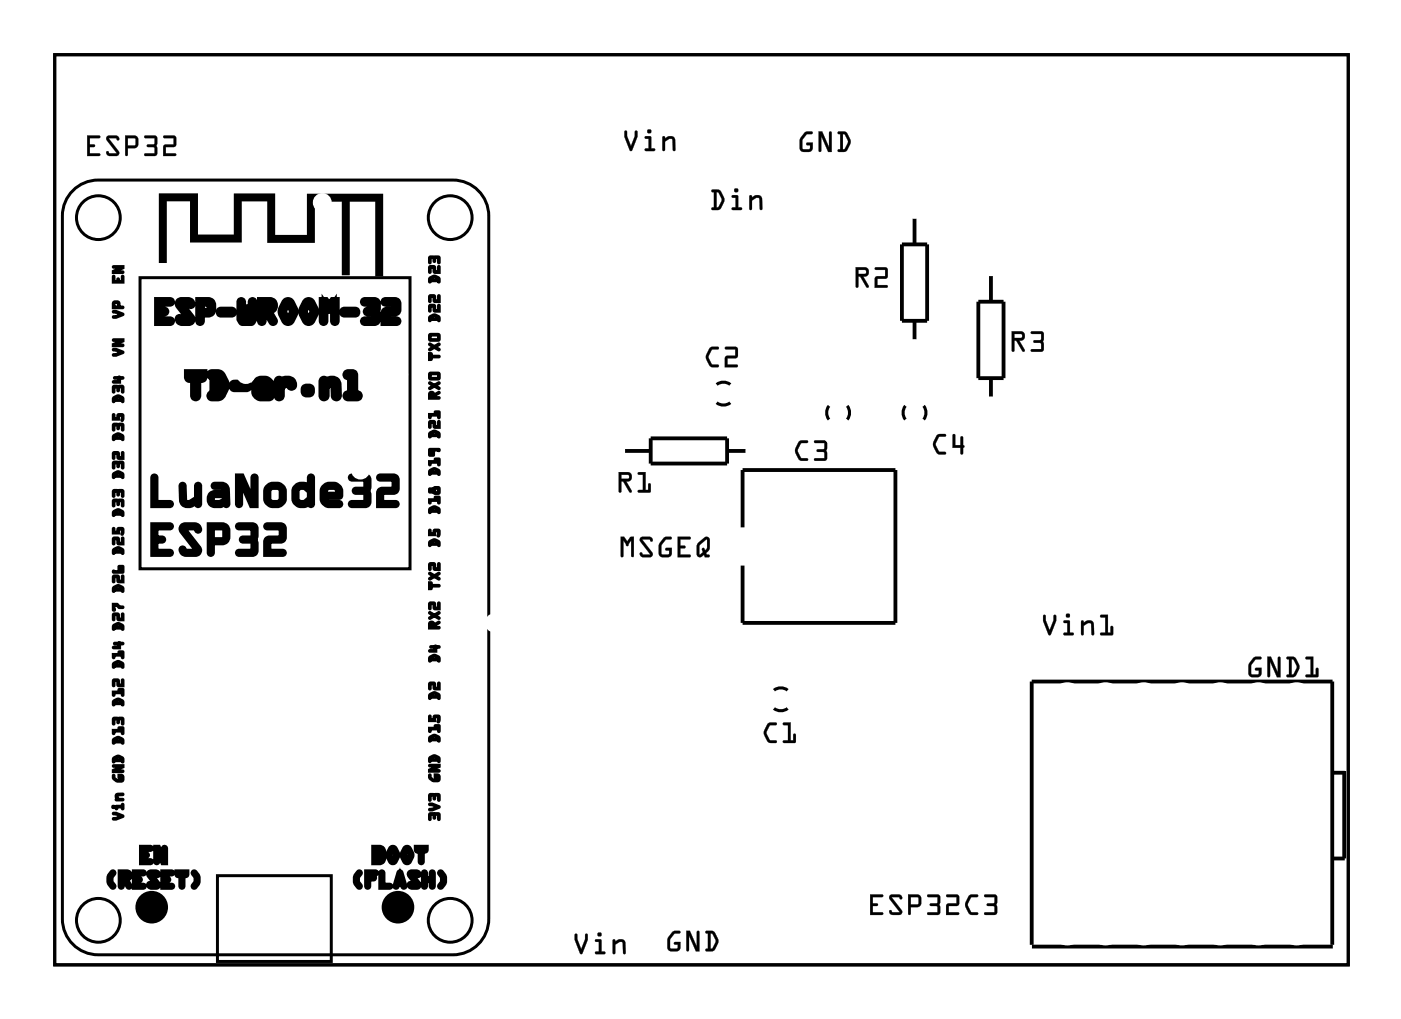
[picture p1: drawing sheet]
<svg xmlns="http://www.w3.org/2000/svg" width="93mm" height="68mm" viewBox="0 0 93 68" stroke-linecap="round" stroke-linejoin="round" font-family="sans-serif">
<g fill="none" stroke="#000" stroke-width=".2">
<path d="M3.6 3.6h86v60.5h-86zM5 12.5l1-.5h.5h23.6a2.38 2.38 0 0 1 2.4 2.4v46.7a2.38 2.38 0 0 1-2.4 2.4h-23.6a2.38 2.38 0 0 1-2.4-2.4v-46.7a2.38 2.38 0 0 1 .9-1.9zM9.3 18.5h18v19.3h-18zM47.7 26.8a.73 .73 0 0 0 .8 0M47.7 25.6a.73 .73 0 0 1 .8 0M55.1 27a.73 .73 0 0 0 0 .9M56.3 27a.73 .73 0 0 1 0 .9M60.2 27a.73 .73 0 0 0 0 .9M61.4 27a.73 .73 0 0 1 0 .9M14.5 58.2h7.5v5.7h-7.5zM51.5 47.1a.73 .73 0 0 0 .8 0M51.5 45.9a.73 .73 0 0 1 .8 0"/>
<circle cx="6.5" cy="14.5" r="1.46"/>
<circle cx="29.9" cy="14.5" r="1.46"/>
<circle cx="6.5" cy="61.2" r="1.46"/>
<circle cx="29.9" cy="61.2" r="1.46"/>
</g>
<g fill="#000">
<path d="M10.6 12.9h2.6v2.7h2.3v-2.7h2.8v2.7h2.1v-2.7h5.1v5.5h-.6v-5h-1.6v4.9h-.6v-4.9h-1.8v2.7h-3.1v-2.7h-1.7v2.7h-3.5v-2.7h-1.5v4.1h-.5z"/>
<path d="M3.6 3.6h86v60.5h-86zM3.6 3.6v60.5h86v-60.5z"/>
<path d="M5.8 9h.8a.1 .1 0 0 1 .1 .1 .1 .1 0 0 1-.1 .1h-.6v.4h.2a.1 .1 0 0 1 .1 .1 .1 .1 0 0 1-.1 .1h-.2v.4h.6a.1 .1 0 0 1 .1 .1 .1 .1 0 0 1-.1 .1h-.8zM5.8 9v1.4h.8v-.2h-.6v-.4h.3v-.1v-.1h-.3v-.4h.6l.1-.1zM7.1 9.1l.7-.1 .1 .2a.13 .13 0 0 1-.1 .1 .13 .13 0 0 1-.1-.1h-.5l.7 .8a.21 .21 0 0 1 0 .3 .21 .21 0 0 1-.2 .1h-.5l-.1-.3a.13 .13 0 0 1 .1 0 .13 .13 0 0 1 .1 .1h.5l-.7-.9zM7.1 9.1v.2l.7 .9h-.5l-.2-.1v.1l.2 .2 .5-.1 .1-.2-.7-.9h.5l.1 .1 .1-.1-.2-.2zM8.3 9h.7l.2 .3-.1 .5-.6 .1v.4a.1 .1 0 0 1-.1 .1 .1 .1 0 0 1-.1-.1zM8.3 9v1.3l.1 .1 .1-.1v-.5h.6l.1-.5-.2-.3zM8.5 9.2v.5l.5-.1v-.4zM8.5 9.2h.5v.5h-.5zM9.6 9h.7l.2 .2-.1 .5v.6l-.1 .1h-.6a.1 .1 0 0 1-.1-.1 .1 .1 0 0 1 .1-.1h.6l-.1-.4h-.4a.1 .1 0 0 1-.1-.1 .1 .1 0 0 1 .1-.1h.4l.1-.4h-.7zM9.6 9v.2h.7v.4h-.5v.1v.1h.5v.4h-.6l-.1 .1h.7l.1-.1v-.5v-.6l-.1-.1zM10.9 9h.6l.2 .1v.6l-.7 .1v.4h.6a.1 .1 0 0 1 .1 .1 .1 .1 0 0 1-.1 .1h-.8l.1-.8h.6v-.4h-.6zM10.9 9v.2h.6v.4l-.6 .1-.1 .7h.9v-.2h-.7v-.4l.7-.1v-.6l-.2-.1z"/>
<path d="M5.8 9l.9 .1-.1 .1h-.6v.4h.3v.1v.1h-.3v.4h.6v.2h-.8zM7.1 9.1l.6-.1 .2 .2-.1 .1-.1-.1h-.5l.7 .9-.1 .3h-.5l-.2-.2v-.2l.2 .2h.5l-.7-.9zM8.3 9h.7l.2 .3-.1 .5-.6 .1v.4l-.1 .1-.1-.1zM8.5 9.2v.5l.5-.1v-.4zM9.6 9h.7l.1 .1v.6l.1 .5-.2 .2-.7-.1 .1-.1h.6v-.4h-.5v-.1v-.1h.5v-.4h-.7zM10.9 9h.6l.2 .1v.6l-.7 .1v.4h.7v.2h-.9l.1-.7 .6-.1v-.4h-.6z"/>
<path d="M7.5 18.3l.1 .1v.3h.2l.1-.2v.2h.2l.1-.4v.5h-.7zM7.5 17.7h.7v.1l-.5 .2 .5 .1h-.7v-.1l.5-.2h-.4z"/>
<path d="M7.5 18.3h.2v.4h-.1v-.1h.2v.1h-.1v-.1a.14 .14 0 0 1 .2-.2 .12 .12 0 0 1 .1 .2v.1h-.1v-.1h.2v.1h-.1v-.3a.12 .12 0 0 1 .2-.1 .12 .12 0 0 1 .1 .1v.5h-.9zM7.5 18.4h.1v.4h-.1v-.1h.7v.1h-.1v-.4h.1v.4h-.4v-.2h.1v.2h-.4zM7.5 17.7l.8-.1v.3l-.6 .2v-.1h.5a.12 .12 0 0 1 .1 .1 .12 .12 0 0 1-.1 .1h-.8v-.2l.6-.3v.2h-.5zM7.6 17.7h.4l.1 .2-.6 .2v-.1h.1v.1h-.1h.7h-.5l-.1-.1 .6-.3v.1h-.1v-.1h.1v.1h-.6z"/>
<path d="M28.6 18.5a.41 .41 0 0 1 .6 0v.3l-.1-.1h-.5v.1zM28.6 18.5l.5 .1-.2-.2zM28.6 17.7h.3v.3h.2l.1-.3v.4h-.3l-.1-.3h-.2v.3zM28.6 17.1h.6v.4h-.1v-.4l-.2 .1v.2l-.1-.2-.2-.1v.4z"/>
<path d="M28.5 18.4h.1l.3-.1 .3 .1h-.1h.1a.32 .32 0 0 1 0 .4h-.1v-.1v.1h-.5v-.1a.1 .1 0 0 1 0 .1 .1 .1 0 0 1-.1 0zM28.8 18.4l-.2 .1v.2h-.1v-.1h.7v.1h-.1v-.2l-.2-.1h.1h-.1zM28.6 18.5h.5v.1l-.2-.1v-.1l-.2 .2zM28.6 18.5l.4-.1 .1 .1h.1v.2h-.7zM28.5 17.7h.4l.1 .3h-.1h.2v-.3a.12 .12 0 0 1 .1-.1 .12 .12 0 0 1 .1 .1v.5h-.5v-.4v.1h-.2v-.1h.1v.3a.12 .12 0 0 1-.1 .1 .12 .12 0 0 1-.1-.1zM28.5 17.7h.4v.3l.3 .1h-.1v-.4h.1v.4h-.4v-.3h-.2v.3h-.1zM28.5 17h.3h.1v.1l-.1-.1h.1h.3l.1 .1v.3a.12 .12 0 0 1-.1 .2 .12 .12 0 0 1-.1-.2v-.3v.1h-.1v.2a.12 .12 0 0 1-.1 .1 .12 .12 0 0 1-.1-.1v-.2h-.2v-.1h.1v.3a.12 .12 0 0 1-.1 .2 .12 .12 0 0 1-.1-.2zM28.5 17.1h.4v.3h-.1l.1-.3h.3v.3h-.1v-.3l-.2 .1-.3-.1v.3h-.1z"/>
<path d="M41.5 8.7h.2v.3l.2 .7 .3-.7v-.2a.1 .1 0 0 1 .1-.1 .1 .1 0 0 1 .1 .1v.3l-.5 1-.4-1zM41.5 8.7v.4l.4 .9h.1l.4-.9v-.4h-.2v.3l-.3 .7-.2-.7v-.3zM42.9 9.1h.4v.8h.2a.1 .1 0 0 1 .1 .1 .1 .1 0 0 1-.1 .1h-.6a.1 .1 0 0 1-.1-.1 .1 .1 0 0 1 .1-.1h.2v-.7h-.2zM42.9 9.1v.1h.2v.7h-.2v.1h.6v-.1h-.2v-.8zM43 8.7a.15 .15 0 0 1 .3 0 .15 .15 0 0 1-.3 0zM43 8.7a.15 .15 0 0 0 .3 0 .15 .15 0 0 0-.3 0zM44.1 9.1h.1v.1a.39 .39 0 0 1 .7 .1v.7a.09 .09 0 0 1-.1 .1 .09 .09 0 0 1-.1-.1v-.7l-.2-.1-.3 .2v.6a.1 .1 0 0 1-.1 .1 .1 .1 0 0 1-.1-.1zM44.1 9.1v.9h.1v-.6l.3-.2 .2 .1v.7h.2v-.7a.32 .32 0 0 0-.5-.2l-.2 .1v-.1z"/>
<path d="M41.5 8.7h.2v.3l.2 .7 .3-.7v-.3h.2v.4l-.4 .9h-.1l-.4-.9zM42.9 9.1h.4v.8h.2v.1h-.6v-.1h.2v-.7h-.2zM43 8.7a.15 .15 0 0 1 .3 0 .15 .15 0 0 1-.3 0zM44.1 9.1h.1v.1a.38 .38 0 0 1 .4-.2 .38 .38 0 0 1 .3 .3v.7h-.2v-.7l-.2-.1-.3 .2v.6h-.1z"/>
<path d="M47.3 12.6h.5l.4 .7-.3 .6-.5 .1a.1 .1 0 0 1-.1-.1 .1 .1 0 0 1 .1-.1h.1v-1h-.2zM47.3 12.6v.1l.2 .1v1h-.2v.1h.5l.3-.4v-.4l-.3-.5zM47.6 12.8v1l.2-.1 .2-.4-.2-.5zM47.6 12.8h.2l.2 .5-.3 .5h-.1zM48.7 13h.4v.8h.1a.1 .1 0 0 1 .1 .1 .1 .1 0 0 1-.1 .1h-.5a.1 .1 0 0 1-.1-.1 .1 .1 0 0 1 .1-.1h.2v-.7h-.2zM48.7 13v.1h.2v.7h-.2l-.1 .1h.7v-.1h-.2v-.8zM48.8 12.7a.15 .15 0 0 1 .3 0 .15 .15 0 0 1-.3 0zM48.8 12.7a.15 .15 0 0 0 .3 0 .15 .15 0 0 0-.3 0zM49.8 13h.2v.1a.39 .39 0 0 1 .7 .1v.7a.09 .09 0 0 1-.1 .1 .09 .09 0 0 1-.1-.1v-.7l-.2-.1-.3 .2v.6a.1 .1 0 0 1-.1 .1 .1 .1 0 0 1-.1-.1zM49.8 13l.1 .9h.1v-.6l.3-.2 .2 .1v.7h.1l.1-.7a.32 .32 0 0 0-.5-.2l-.2 .1v-.1z"/>
<path d="M47.3 12.6h.5a.8 .8 0 0 1 .1 1.2l-.1 .2-.5-.1v-.1h.2v-1l-.2-.1zM47.6 12.8v1h.1l.3-.5-.2-.5zM48.7 13h.4v.8h.2v.2l-.7-.1 .1-.1h.2v-.7h-.2zM48.8 12.7a.15 .15 0 0 1 .3 0 .15 .15 0 0 1-.3 0zM49.8 13h.2v.1a.38 .38 0 0 1 .4-.1 .38 .38 0 0 1 .3 .2v.7h-.2v-.7l-.2-.1-.3 .2v.6l-.1 .1z"/>
<path d="M53.5 8.8l.4-.1a.1 .1 0 0 1 .1 .1 .1 .1 0 0 1-.1 .1h-.3l-.2 .4v.6h.4l.1-.2h-.2a.1 .1 0 0 1-.1-.1 .1 .1 0 0 1 .1-.1h.3v.5l-.2 .1-.6-.1-.1-.2 .1-.6zM53.5 8.8a.9 .9 0 0 0-.2 1.3h.6l.1-.3v-.3h-.3l-.1 .1h.3l-.1 .3h-.5l.1-.7 .2-.3h.4v-.1l-.3-.1zM54.4 8.7h.3l.4 1.1v-1a.1 .1 0 0 1 .1-.1 .1 .1 0 0 1 .1 .1v1.3h-.3l-.4-1v.9a.1 .1 0 0 1-.1 .1 .1 .1 0 0 1-.1-.1zM54.4 8.7v1.3l.1 .1 .1-.1v-1l.5 1.1h.2v-1.3h-.1h-.1v1l-.4-1.1zM55.7 8.8h.5l.4 .6-.3 .6-.5 .1a.1 .1 0 0 1-.1-.1 .1 .1 0 0 1 .1-.1h.1v-1h-.2zM55.7 8.8v.1h.2v1h-.2v.1l.5 .1 .3-.5v-.4l-.3-.4zM56 8.9v1h.2l.2-.5-.2-.4zM56 8.9l.2 .1 .2 .4-.3 .5h-.1z"/>
<path d="M53.5 8.8l.2-.1h.3v.1v.1h-.4l-.2 .4-.1 .6h.5l.1-.2-.3-.1v-.1h.4v.4l-.1 .2h-.5l-.2-.1v-.2a.94 .94 0 0 1 .3-1zM54.4 8.7h.3l.4 1.1v-1l.1-.1 .1 .1v1.3h-.2l-.5-1v.9l-.1 .1-.1-.1zM55.7 8.8h.5a.8 .8 0 0 1 .1 1.2l-.1 .1-.5-.1v-.1h.2v-1h-.2zM56 8.9v1h.1l.3-.5-.2-.4z"/>
<path d="M56.9 17.8h.6a.32 .32 0 0 1 .3 .3 .32 .32 0 0 1-.4 .3l.4 .6a.1 .1 0 0 1-.1 .1 .1 .1 0 0 1-.1 0l-.4-.7h-.1v.6a.1 .1 0 0 1-.1 .1 .1 .1 0 0 1-.1-.1zM56.9 17.8v1.3l.2-.1v-.6h.1l.4 .7h.1l-.3-.7a.31 .31 0 0 0 .4-.3 .31 .31 0 0 0-.3-.3zM57.1 17.9v.3h.5l-.1-.2zM57.1 17.9h.4l.1 .3h-.5zM58.2 17.8h.6l.2 .1v.6h-.7v.4h.6a.1 .1 0 0 1 .1 .1 .1 .1 0 0 1-.1 .1h-.8l.1-.7h.6v-.5h-.6zM58.2 17.8v.1h.7v.5h-.7l-.1 .7h.9v-.1h-.7v-.5h.7v-.6l-.2-.1z"/>
<path d="M56.9 17.8h.6a.31 .31 0 0 1 .3 .3 .31 .31 0 0 1-.4 .3l.3 .7h-.1l-.4-.7h-.1v.6l-.2 .1zM57.1 17.9v.3h.5l-.1-.3zM58.2 17.8h.6l.2 .1v.6h-.7v.4l.7 .1v.1h-.9l.1-.7h.6v-.5h-.6z"/>
<path d="M7.5 23.2h.2l.5 .2-.7 .2 .5-.2-.5-.1zM7.5 22.6h.7v.1l-.5 .2 .5 .1h-.7v-.1l.5-.3h-.4z"/>
<path d="M7.5 23.2l.2-.1 .5 .2 .1 .1-.1 .1-.6 .2a.12 .12 0 0 1-.2-.1 .12 .12 0 0 1 .2-.1h.1l.3-.2v.1v.1l-.3-.1v-.1v.1h-.2zM7.6 23.2l.6 .2-.6 .2h.1l.4-.2 .1 .1v-.1h-.1l-.4-.1v-.1v.1h-.1zM7.5 22.5h.8v.2l-.6 .3v-.1v-.1h.5a.12 .12 0 0 1 .1 .2 .12 .12 0 0 1-.1 .1h-.8v-.3l.6-.2v.1h-.5zM7.6 22.6h.4l.1 .1-.6 .3v-.1h.1v.1h-.1v-.1h.7v.1h-.5l-.1-.2 .6-.2v.1h-.1v-.1h.1h-.6z"/>
<path d="M7.5 20.7h.2l.5 .2-.7 .2v-.1l.5-.1-.5-.1zM7.5 20.1l.4-.1v.4l.3 .1h-.7zM7.6 20.1v.3h.2v-.3z"/>
<path d="M7.5 20.6h.2l.5 .2 .1 .1-.1 .1-.6 .2a.12 .12 0 0 1-.2-.1 .14 .14 0 0 1 .2-.2h.1v.1l.3-.2v.1v.1l-.3-.2h-.2zM7.6 20.7l.6 .2-.6 .2v-.1h.1v.1v-.1l.4-.1h.1h-.1l-.4-.2v.1h-.1zM7.5 20h.4l.1 .2v.2h-.1v-.1h.3a.12 .12 0 0 1 .1 .1 .12 .12 0 0 1-.1 .2h-.8zM7.6 20.1v.4h-.1v-.1h.7v.1h-.3v-.3zM7.6 20.2l.1 .2h-.1v-.1h.2v.1v-.2zM7.6 20.1h.3v.4h-.4z"/>
<path d="M7.6 39a.41 .41 0 0 1 .6 0v.3h-.1h-.5h-.1zM7.6 39.1l.5 .1-.2-.2zM7.5 38.3h.3l.1 .3h.2l.1-.3v.4h-.4v-.4h-.2l-.1 .4zM7.5 37.9l.4 .1v-.4l.3 .1v.4h-.6zM8 37.7v.3h.1v-.3z"/>
<path d="M7.5 39h.1l-.1-.1 .4-.1 .3 .1-.1 .1 .1-.1a.32 .32 0 0 1 0 .5l-.2-.1h.1h-.5a.1 .1 0 0 1 0 .1 .1 .1 0 0 1-.1 0zM7.8 38.9v.1l-.2 .1v.2h-.1v-.1h.7v.1h-.1v-.2l-.2-.1v-.1v.1zM7.6 39.1h.5v.1l-.2-.1v-.1l-.2 .2zM7.6 39v.1v-.1l.3-.1 .2 .1v.1h.1v.1h-.7zM7.5 38.2h.4l.1 .4h-.1v-.1h.2v.1h-.1v-.3a.12 .12 0 0 1 .2-.1 .12 .12 0 0 1 .1 .1v.5l-.5-.1-.1-.4h.1v.1h-.2v-.1h.1v.4a.12 .12 0 0 1-.1 .1 .12 .12 0 0 1-.2-.1zM7.5 38.3h.4v.3h.3v.1h-.1v-.4h.1v.4h-.4v-.4h-.2v.4h-.1zM7.5 37.9h.1l.1 .1h-.1v-.1h.3v.1h-.1v-.4l.4-.1 .1 .1v.4l-.1 .1h-.7zM7.5 38h.6l.1-.3h-.3l.1 .4h-.5zM8 37.7h.1v.3h-.1v-.1h.1v.1h-.1v-.3h.1v.1h-.1zM7.9 37.6h.3v.5h-.3z"/>
<path d="M7.6 36.5a.41 .41 0 0 1 .6 0v.3l-.1-.1h-.5l-.1 .1zM7.6 36.6h.5l-.2-.1zM7.5 35.8l.3-.1 .1 .4h.2l.1-.4v.5h-.4v-.4h-.2l-.1 .4zM7.5 35.1h.1v.3h.2v-.3h.3l.1 .4h-.1v-.3h-.2v.3h-.4z"/>
<path d="M7.5 36.5h.1l-.1-.1 .4-.1 .3 .1-.1 .1 .1-.1a.32 .32 0 0 1 0 .5l-.2-.1v-.1h.1v.1h-.5v-.1a.1 .1 0 0 1 0 .2 .1 .1 0 0 1-.1 0zM7.8 36.4v.1l-.2 .1v.2h-.1v-.2h.7v.2h-.1v-.2l-.2-.1v-.1v.1zM7.6 36.6h.5l-.2-.1-.2 .1zM7.6 36.5v.1v-.1l.3-.1 .2 .1v.1l.1-.1v.2h-.7zM7.5 35.7h.4l.1 .4h-.1v-.1h.2v.1h-.1v-.3a.12 .12 0 0 1 .2-.1 .12 .12 0 0 1 .1 .1v.5l-.5-.1-.1-.4h.1v.1h-.2v-.1h.1v.3a.12 .12 0 0 1-.1 .2 .14 .14 0 0 1-.2-.2zM7.5 35.7h.4v.4h.3v.1h-.1v-.4h.1v.4h-.4v-.4h-.2v.3h-.1zM7.5 35.1h.2v.3h-.1v-.1h.2v.1h-.1l.1-.3 .4-.1 .1 .2v.3h-.1a.12 .12 0 0 1-.1 .1 .12 .12 0 0 1-.1-.2h.1h-.1v-.2h.1v.1h-.2v-.1h.1v.3h-.6zM7.5 35.1h.1v.4h-.1v-.1h.4v.1h-.1v-.4h.4v.3l-.1 .1h.1h-.1v-.3h-.2v.2h-.4z"/>
<path d="M7.6 34a.41 .41 0 0 1 .6 0v.3l-.1-.1h-.5l-.1 .1zM7.6 34.1h.5l-.2-.2zM7.5 33.2h.6l.1 .4h-.1v-.3h-.2v.3l-.1-.3h-.2l-.1 .4zM7.5 32.6h.6l.1 .4h-.1v-.3h-.2v.2l-.1-.2h-.2l-.1 .3z"/>
<path d="M7.5 33.9l.1 .1-.1-.1 .4-.1 .3 .1-.1 .1 .1-.1a.32 .32 0 0 1 0 .5l-.2-.1v-.1h.1v.1h-.5v-.1a.1 .1 0 0 1 0 .2 .1 .1 0 0 1-.1-.1zM7.8 33.9l-.2 .1v.2h-.1v-.1h.7v.1h-.1v-.2l-.2-.1zM7.6 34h.5v.1l-.2-.1-.2 .1zM7.6 34l.3-.1 .2 .1h.1v.2h-.7zM7.5 33.2l.3-.1 .1 .1v.1l-.1-.1h.1h.3h.1v.4a.12 .12 0 0 1-.1 .1 .12 .12 0 0 1-.2-.1v-.3h.1v.1h-.2l.1 .1a.12 .12 0 0 1-.1 .1 .12 .12 0 0 1-.2-.1l.1-.1h-.2v-.1h.1v.3a.12 .12 0 0 1-.1 .1 .12 .12 0 0 1-.2-.1zM7.5 33.2l.4 .1v.2h-.1l.1-.2 .3-.1v.4h-.1v-.3l-.2 .1-.3-.1v.3h-.1zM7.5 32.5h.3l.1 .1h-.1l.1-.1h.3l.1 .1v.4a.12 .12 0 0 1-.1 .1 .12 .12 0 0 1-.2-.1v-.3h.1h-.2l.1 .2a.12 .12 0 0 1-.1 .1 .12 .12 0 0 1-.2-.1l.1-.2h-.2h.1v.3a.12 .12 0 0 1-.1 .1 .12 .12 0 0 1-.2-.1zM7.5 32.6h.4v.3h-.1l.1-.3h.3v.4h-.1v-.3h-.2h-.3v.3h-.1z"/>
<path d="M7.6 31.5a.41 .41 0 0 1 .6 0v.3l-.1-.1h-.5l-.1 .1zM7.6 31.5l.5 .1-.2-.2zM7.5 30.7h.6l.1 .4h-.1v-.3h-.2v.2l-.1-.2h-.2l-.1 .3zM7.5 30.1h.3l.1 .3h.2l.1-.3v.4h-.4v-.4h-.2l-.1 .4z"/>
<path d="M7.5 31.4h.1h-.1l.4-.1 .3 .1h-.1h.1a.32 .32 0 0 1 0 .4h-.2v-.1h.1v.1h-.5v-.1a.1 .1 0 0 1 0 .1 .1 .1 0 0 1-.1 0zM7.8 31.4l-.2 .1v.2h-.1v-.1h.7v.1h-.1v-.2l-.2-.1zM7.6 31.5h.5v.1l-.2-.1v-.1l-.2 .2zM7.6 31.5l.3-.1 .2 .1h.1v.2h-.7zM7.5 30.7l.3-.1 .1 .1h-.1l.1-.1h.3l.1 .1v.4a.12 .12 0 0 1-.1 .1 .12 .12 0 0 1-.2-.1v-.3h.1v.1h-.2l.1 .1a.12 .12 0 0 1-.1 .1 .12 .12 0 0 1-.2-.1l.1-.1h-.2v-.1h.1v.3a.12 .12 0 0 1-.1 .1 .12 .12 0 0 1-.2-.1zM7.5 30.7h.4v.3h-.1l.1-.3h.3v.4h-.1v-.3h-.2h-.3v.3h-.1zM7.5 30h.4l.1 .4h-.1v-.1h.2v.1h-.1v-.3a.12 .12 0 0 1 .2-.1 .12 .12 0 0 1 .1 .1v.5l-.5-.1-.1-.4h.1v.1h-.2v-.1h.1v.4a.12 .12 0 0 1-.1 .1 .12 .12 0 0 1-.2-.1zM7.5 30.1h.4v.3h.3v.1h-.1v-.4h.1v.4h-.4v-.4h-.2v.4h-.1z"/>
<path d="M7.6 28.9a.41 .41 0 0 1 .6 0v.3h-.1h-.5h-.1zM7.6 29l.5 .1-.2-.2zM7.5 28.2h.6l.1 .4h-.1v-.3h-.2v.2l-.1-.2h-.2l-.1 .3zM7.5 27.5l.1 .1v.2h.2v-.2l.3-.1 .1 .4h-.1v-.3h-.2v.3h-.4z"/>
<path d="M7.5 28.9h.1h-.1l.4-.2 .3 .1-.1 .1 .1-.1a.32 .32 0 0 1 0 .5h-.2v-.1h.1h-.5a.1 .1 0 0 1 0 .1 .1 .1 0 0 1-.1 0zM7.8 28.8v.1l-.2 .1v.2h-.1v-.1h.7v.1h-.1v-.2l-.2-.1v-.1v.1zM7.6 29h.5v.1l-.2-.1v-.1l-.2 .2zM7.6 28.9v.1v-.1l.3-.1 .2 .1v.1h.1v.1h-.7zM7.5 28.1h.3h.1v.1l-.1-.1h.1h.3l.1 .1v.4a.12 .12 0 0 1-.1 .1 .12 .12 0 0 1-.2-.1v-.3h.1h-.2l.1 .2a.12 .12 0 0 1-.1 .1 .12 .12 0 0 1-.2-.1l.1-.2h-.2h.1v.3a.12 .12 0 0 1-.1 .1 .12 .12 0 0 1-.2-.1zM7.5 28.2h.4v.3h-.1l.1-.3h.3v.4h-.1v-.4l-.2 .1-.3-.1v.4h-.1zM7.5 27.5h.2v.3h-.1v-.1h.2v.1h-.1l.1-.3h.4l.1 .1v.3h-.1v.1a.12 .12 0 0 1-.1 0 .12 .12 0 0 1-.1-.1l.1-.1h-.1v-.2h.1v.1h-.2v-.1h.1v.4h-.6zM7.5 27.6h.1v.3h-.1v-.1h.4v.1h-.1v-.4h.4v.3l-.1 .1h.1h-.1v-.3h-.2v.3h-.4z"/>
<path d="M7.6 26.4a.41 .41 0 0 1 .6 0v.3l-.1-.1h-.5l-.1 .1zM7.6 26.5h.5l-.2-.1zM7.5 25.7h.6l.1 .4h-.1v-.4l-.2 .1v.2l-.1-.2-.2-.1-.1 .4zM7.6 25.1l.3-.1 .3 .1-.2 .1v.2h-.4l-.1-.1h.4v-.1h-.3z"/>
<path d="M7.5 26.4h.1l-.1-.1 .4-.1 .3 .1-.1 .1 .1-.1a.32 .32 0 0 1 0 .5l-.2-.1v-.1h.1v.1h-.5v-.1a.1 .1 0 0 1 0 .2 .1 .1 0 0 1-.1 0zM7.8 26.3v.1l-.2 .1v.2h-.1v-.1h.7v.1h-.1v-.2l-.2-.1v-.1v.1zM7.6 26.5h.5h-.2v-.1l-.2 .1zM7.6 26.4v.1v-.1l.3-.1 .2 .1v.1h.1v.1h-.7zM7.5 25.6h.3h.1v.1l-.1-.1h.1h.3l.1 .1v.3a.12 .12 0 0 1-.1 .2 .14 .14 0 0 1-.2-.2v-.3h.1v.1h-.2l.1 .2a.12 .12 0 0 1-.1 .1 .12 .12 0 0 1-.2-.1l.1-.2h-.2v-.1h.1v.3a.12 .12 0 0 1-.1 .2 .14 .14 0 0 1-.2-.2zM7.5 25.7h.4v.3h-.1l.1-.3h.3v.3h-.1v-.3l-.2 .1-.3-.1v.3h-.1zM7.5 25h.4l-.1 .1a.12 .12 0 0 1 .1-.1 .12 .12 0 0 1 .2 .1l-.1-.1h.2a.12 .12 0 0 1 .1 .1 .12 .12 0 0 1-.1 .1h-.2h.1v.3h-.5a.12 .12 0 0 1-.2-.1 .12 .12 0 0 1 .2-.1h.3h-.1v-.1h.1h-.3zM7.6 25.1h.4v.3h-.4h.4h-.1v-.3h.3v.1h-.3v-.1h.1l-.1 .1h-.3z"/>
<path d="M10.1 31.6l.3-.1 .1 .2v1.7h-.1v-.2h.9a.27 .27 0 0 1 .3 .3 .27 .27 0 0 1-.3 .3h-1.3v-2.1zM10.3 31.7v1.9h-.2v-.1h1.2h-1zM11.9 32.1l.2-.1 .3 .2v.1h-.1h.1v.9l-.1 .1 .3-.1v.2l-.1-.1 .5-.3v.1h-.1v-.8a.27 .27 0 0 1 .3-.3 .27 .27 0 0 1 .2 .3v1.2a.28 .28 0 0 1-.3 .3 .28 .28 0 0 1-.2-.4h.1l.1 .1a.69 .69 0 0 1-.7 .3 .69 .69 0 0 1-.5-.5v-1zM12 32.3h.1l.1 1h-.2h.2l.1 .2h.4l.1 .1-.1-.1 .5-.3v.3v-1.2v.9l-.5 .3a.36 .36 0 0 1-.5-.2l-.1-1zM14.1 32.1a.92 .92 0 0 1 1.1 .2l.1 .2h-.2h.2v1a.27 .27 0 0 1-.3 .3 .27 .27 0 0 1-.2-.3h.1l.1 .1-.2 .1-.1-.1 .1 .1a.69 .69 0 0 1-.8 0 .69 .69 0 0 1-.2-.8l.1-.2a1.24 1.24 0 0 1 1-.1v.1h-.2v-.2h-.5l-.2-.2zM14.3 32.3h.6l.1 .2v.4h-.7a.33 .33 0 0 0-.3 .3 .33 .33 0 0 0 .3 .3h.4v.1v-.1l.4-.2-.1 .2h.2h-.2v-1.1l-.2-.1zM14.3 33.1v.1h.3v.2l-.1-.1 .3-.2 .1 .1h-.1v-.1zM14.1 32.9l.2-.1 .6 .1 .1 .1v.3a.73 .73 0 0 1-1 0zM15.6 31.5h.6l.7 1.6-.1 .1h-.2v-1.5a.27 .27 0 0 1 .3-.2 .27 .27 0 0 1 .3 .2v2.1h-.6l-.7-1.7h.1h.2v1.4a.27 .27 0 0 1-.3 .3 .27 .27 0 0 1-.3-.3zM15.8 31.6h.1v1.9v-1.4l.3-.1 .6 1.6h-.1v-.1h.4v.1h-.2v-1.9v1.5h-.2l-.7-1.5 .1-.1v.2h-.3zM17.7 32.2l.1-.1 .1 .2-.1-.2 .3-.1 .6 .1 .2 .1-.1 .1 .1-.1a.93 .93 0 0 1 .2 1l-.1 .3-.2 .2-.1-.2 .1 .1-.2 .1-.6 .1-.3-.2a1 1 0 0 1-.2-1.1zM17.8 32.5v.7l.1 .2-.1 .1 .1-.2 .2 .2h.4l.1-.1 .1 .1-.1-.1 .2-.2v-.6l-.1-.2-.2-.1h-.4zM17.9 32.5l.1 .1v.6h.4l.2-.1v.2l-.1-.1v-.6h-.4l-.1 .1zM17.9 32.4l.1-.1h.4l.4 .2v.7l-.2 .2-.5 .1h-.2l.1-.2v.2l-.2-.2v-.7zM19.5 32.3l.2-.2v.2l-.1-.2a.73 .73 0 0 1 1 .1l-.1 .1h-.1v-.6a.27 .27 0 0 1 .3-.2 .27 .27 0 0 1 .2 .2v1.8a.27 .27 0 0 1-.3 .3 .27 .27 0 0 1-.2-.3l.2 .1a.78 .78 0 0 1-.7 .2l-.4-.2 .1-.1v.1a1.02 1.02 0 0 1-.2-1.1zM19.7 32.3l.1 .1-.1 .2v.7l.2 .2h.3l.5-.4v.4v-1.8v.9l-.4-.3-.5 .1zM19.8 32.5l.1 .1v.6h.3l.1 .1-.1-.1 .2-.2v-.3l.1-.1-.1 .2-.2-.2h-.3zM19.7 32.4a.48 .48 0 0 1 .7 0l-.1 .1 .1-.2a.59 .59 0 0 1 .2 1l-.1-.1 .1 .1-.4 .2h-.4l.1-.2-.1 .2-.1-.1-.1-.2v-.6zM21.4 32.2l.1-.1 .1 .2-.1-.2 .4-.1 .5 .1 .2 .1-.1 .1 .1-.1a.58 .58 0 0 1-.1 1h-.9v-.1h.2l.1 .1h.6a.27 .27 0 0 1 .3 .3 .27 .27 0 0 1-.3 .3h-.7l-.4-.2 .1-.1-.1 .1a1 1 0 0 1-.1-1.1zM21.6 32.5l-.1 .7 .1 .2 .2 .1h.7h-.7h-.1l.1-.2-.1 .2-.2-.3v-.3l1 .1-.1-.6-.2-.1h-.3zM21.7 32.5l.1 .1v.2h-.2v-.1h.8v.1h-.1l-.1-.2h-.3l-.1 .1zM21.6 32.4l.2-.1h.5a.51 .51 0 0 1 .3 .7h-1.1zM23.2 31.6l.2-.1h.9a.41 .41 0 0 1 .4 .4v.5l-.1 .3-.1-.1 .1-.1a.88 .88 0 0 1-.2 1.2l-1 .1a.27 .27 0 0 1-.3-.3 .27 .27 0 0 1 .3-.3h.9v.2h-.1v-.5h-.6a.27 .27 0 0 1-.2-.3 .27 .27 0 0 1 .2-.3l.6 .1v-.5h.1v.1h-1l-.2-.3zM23.4 31.7h1v.7v.2h-.8h.6l.2 .1v.2v.6h-1h.9l.1-.1v-.6l-.1-.2 .1-.1v-.7h-.1zM25.1 31.6l.2-.1h.9a.41 .41 0 0 1 .4 .4v.6a.41 .41 0 0 1-.4 .4h-.8v-.1h.1v.6h-.1v-.2h.9a.27 .27 0 0 1 .3 .3 .27 .27 0 0 1-.3 .3h-1.3v-1a.4 .4 0 0 1 .4-.4h.8v.1h-.2v-.6h.2v.1h-1l-.2-.3zM25.3 31.7h1v.9l-1 .1v.9h-.2v-.1h1.2h-1v-.9h.9l.1-.1v-.6l-.1-.1z"/>
<path d="M10 34.7h1.3a.27 .27 0 0 1 .3 .3 .27 .27 0 0 1-.3 .3h-.9v-.2h.1v.6h-.1v-.1h.4a.27 .27 0 0 1 .2 .3 .27 .27 0 0 1-.2 .2h-.4v-.1h.1v.6h-.1v-.1h.9a.27 .27 0 0 1 .3 .2 .27 .27 0 0 1-.3 .3h-1.3zM10.1 34.9h.2v2h-.2v-.2l1.2 .1h-1v-.9h.5h-.5v-.9h1h-1.2zM12 34.8a1.27 1.27 0 0 1 1.3 .1 .36 .36 0 0 1 0 .6l-.3-.1-.1-.2v.1h-.6l.1-.2-.1 .1 .1-.1 .9 1.2-.1 .1 .1-.1a.43 .43 0 0 1 .1 .5 .43 .43 0 0 1-.4 .2h-.6a.42 .42 0 0 1-.5-.2 .42 .42 0 0 1 .1-.5h.3l.1 .2h.6l-.1 .1h.1l-.1 .1-.9-1.3-.1-.3zM12.2 35h.7l.3 .1v.1l-.3-.2h-.7v.1v.1l-.1 .1 .1-.1 1 1.3-.1 .2-.7 .1-.3-.2v-.1l.3 .2h.6l.2-.1h.1h-.1l-1.1-1.4zM13.7 34.7h1.1a.54 .54 0 0 1 .5 .5v.5a.54 .54 0 0 1-.5 .5h-.7v-.1h.2v.6a.27 .27 0 0 1-.3 .3 .27 .27 0 0 1-.3-.3zM13.9 34.9h.1v1.8v-.7h.9l.1-.2v-.6l-.1-.2h-1zM14.1 35.1h.2v.7h-.2v-.1h.7v-.5l-.7 .1zM14 35h.8l.2 .1 .1 .1-.1 .7-.2 .1h-.8zM15.7 34.8l.2-.1h.9a.41 .41 0 0 1 .4 .4v.5l-.1 .4-.2-.1 .2-.1a.88 .88 0 0 1-.2 1.2h-1a.27 .27 0 0 1-.3-.3 .27 .27 0 0 1 .3-.2h.9v.1h-.2v-.5h-.5a.27 .27 0 0 1-.2-.2 .27 .27 0 0 1 .2-.3h.5v-.5h.2v.2l-1-.1-.2-.2zM15.9 35h1v.6v.2l-.8 .1h.6h.1l.1 .2v.7h-1l.9-.1 .1-.1v-.6l-.1-.1 .1-.2v-.6l-.1-.1zM17.6 34.8l.2-.1h.9a.41 .41 0 0 1 .4 .4v.6a.41 .41 0 0 1-.4 .4h-.8v-.1h.1v.6h-.1v-.1h.9a.27 .27 0 0 1 .3 .2 .27 .27 0 0 1-.3 .3h-1.3v-1a.4 .4 0 0 1 .4-.4h.8v.1h-.2v-.6h.2v.2l-1-.1-.2-.2zM17.8 35h1v.9h-1v1h-.2v-.2l1.2 .1h-1v-.9h.9l.1-.2v-.6l-.1-.1z"/>
<path d="M10.2 31.7l.1-.1 .1 .1v1.7h.9a.13 .13 0 0 1 .1 .1 .13 .13 0 0 1-.1 .1h-1.2zM12 32.2h.3v1.1l.1 .1h.2l.4-.3v-.8a.13 .13 0 0 1 .2-.1 .13 .13 0 0 1 .1 .1v1.2a.13 .13 0 0 1-.1 .1 .13 .13 0 0 1-.2-.1v-.1a.56 .56 0 0 1-.5 .2 .56 .56 0 0 1-.5-.3zM14.2 32.2h.6a.39 .39 0 0 1 .3 .3l.1 1a.13 .13 0 0 1-.2 .1 .13 .13 0 0 1-.1-.1l-.2 .1h-.4a.47 .47 0 0 1-.4-.4 .47 .47 0 0 1 .4-.5h.6v-.2l-.1-.1h-.6zM14.2 33l-.1 .2 .1 .2h.4l.3-.2-.1-.2zM15.8 31.6h.3l.7 1.6v-1.5a.13 .13 0 0 1 .1-.1 .13 .13 0 0 1 .2 .1v1.9h-.4l-.7-1.5v1.4a.13 .13 0 0 1-.1 .1 .13 .13 0 0 1-.1-.1zM17.8 32.4v-.1a.65 .65 0 0 1 .7-.1l.3 .1a1.04 1.04 0 0 1 .1 .9v.2l-.3 .2h-.6l-.2-.1a1.08 1.08 0 0 1-.2-1zM17.9 32.5v.8l.2 .1 .4-.1 .2-.1-.1-.6-.2-.2h-.3zM19.6 32.4a.59 .59 0 0 1 .7-.2l.2 .1v-.6a.13 .13 0 0 1 .2-.1 .13 .13 0 0 1 .1 .1v1.8a.13 .13 0 0 1-.2 .1 .13 .13 0 0 1-.1-.1l-.3 .1h-.3l-.3-.1a1.1 1.1 0 0 1-.1-1zM19.8 32.5v.7l.2 .2h.2l.3-.3v-.4l-.3-.3h-.2zM21.5 32.4v-.1a.65 .65 0 0 1 .7-.1l.3 .1a.69 .69 0 0 1 .1 .7l-1 .1 .1 .2 .1 .1h.7a.13 .13 0 0 1 .2 .1 .13 .13 0 0 1-.2 .1h-.7l-.3-.1a1.08 1.08 0 0 1-.1-1zM21.7 32.5l-.1 .3h.8v-.2l-.1-.2h-.5zM23.3 31.7l1-.1 .2 .1a.94 .94 0 0 1 0 .8v.1v.1a.94 .94 0 0 1 0 .9h-.2h-.9a.13 .13 0 0 1-.1-.1 .13 .13 0 0 1 .1-.1h.9v-.6h-.7a.13 .13 0 0 1-.1-.2 .13 .13 0 0 1 .1-.1h.7v-.6h-1zM25.2 31.7l1-.1 .2 .2v.7v.2l-.2 .1h-.8v.6h.9a.13 .13 0 0 1 .1 .1 .13 .13 0 0 1-.1 .1h-1.2v-.8l.1-.2 .2-.1h.8v-.6h-1z"/>
<path d="M10.1 34.9h1.2a.13 .13 0 0 1 .1 .1 .13 .13 0 0 1-.1 .1h-.9v.6h.4a.13 .13 0 0 1 .1 .2 .13 .13 0 0 1-.1 .1h-.4v.6h.9a.13 .13 0 0 1 .1 .1 .13 .13 0 0 1-.1 .2h-1.2zM12.1 34.9h.2h.6a.29 .29 0 0 1 .3 .1 .29 .29 0 0 1 0 .3h-.1l-.1-.2h-.7l1 1.5-.2 .3h-.7a.29 .29 0 0 1-.3-.2 .29 .29 0 0 1 0-.3h.1l.2 .2h.6l-.9-1.3-.1-.2zM13.9 34.9h.9a.4 .4 0 0 1 .4 .3v.5a.4 .4 0 0 1-.4 .4h-.7v.6a.13 .13 0 0 1-.1 .2 .13 .13 0 0 1-.1-.2zM14.1 35.1v.7h.8v-.6zM15.8 34.9h1h.2a.94 .94 0 0 1 0 .8l-.1 .2 .1 .1a.94 .94 0 0 1 0 .8l-.2 .1h-.9a.13 .13 0 0 1-.1-.2 .13 .13 0 0 1 .1-.1h.9l-.1-.6h-.6a.13 .13 0 0 1-.1-.1 .13 .13 0 0 1 .1-.2h.7v-.6h-1zM17.7 34.9h1l.2 .1v.7l-.1 .2-.1 .1h-.8v.6h.9a.13 .13 0 0 1 .1 .1 .13 .13 0 0 1-.1 .2h-1.2v-.9l.1-.2 .2-.1h.8v-.6h-1z"/>
<path d="M10.2 19.7h1.1a.32 .32 0 0 1 .3 .4 .32 .32 0 0 1-.3 .3h-.6v-.2h.2v.4h-.2v-.2h.2a.32 .32 0 0 1 .4 .3 .32 .32 0 0 1-.4 .3h-.2v-.2h.2v.5h-.2v-.3h.6a.32 .32 0 0 1 .3 .4 .32 .32 0 0 1-.3 .3h-1.1zM10.4 19.9h.9a.13 .13 0 0 0-.1 .2 .13 .13 0 0 0 .1 .1h-.8v-.2h.2v1.4h-.2v-.2h.8a.13 .13 0 0 0-.1 .2 .13 .13 0 0 0 .1 .1h-.9v-.9h.5a.13 .13 0 0 0-.1 .1 .13 .13 0 0 0 .1 .1h-.5zM11.7 19.9a.9 .9 0 0 1 1.3 .1 .33 .33 0 0 1-.2 .5 .33 .33 0 0 1-.4-.3l.1 .2h-.5l.2-.1 .1-.1h-.3l.2-.1 .7 .9-.2 .1 .2-.1a.44 .44 0 0 1 .1 .4 .44 .44 0 0 1-.4 .3h-.5a.4 .4 0 0 1-.5-.4 .4 .4 0 0 1 .5-.4l.2 .3-.2-.2h.5l-.2 .2h.2l-.2 .2-.7-1-.1-.2zM11.9 20h.7l.2 .2a.13 .13 0 0 0-.1-.1 .13 .13 0 0 0-.1 .1h-.5l-.2 .1 .2-.1 .7 .9a.25 .25 0 0 1-.2 .4h-.6l-.2-.3a.13 .13 0 0 0 .1 .1 .13 .13 0 0 0 .2-.1h.7h-.2l-.8-.9zM13 19.7a1.64 1.64 0 0 1 1.2 .2 .75 .75 0 0 1-.3 1.2h-.5v-.2h.2v.4a.32 .32 0 0 1-.3 .4 .32 .32 0 0 1-.3-.4zM13.2 20h.2v1.3a.13 .13 0 0 0-.1-.1 .13 .13 0 0 0-.1 .1v-.6l.7-.1v-.4h-.7zM13.4 20.2h.2v.5h-.2v-.2h.5l-.2 .1v-.3l.2 .1h-.5zM13.2 19.9a1.21 1.21 0 0 1 .9 .1l.1 .6a.32 .32 0 0 1-.3 .3h-.7zM14.4 20.5l.3-.1h.7a.36 .36 0 0 1 .3 .3 .36 .36 0 0 1-.3 .4h-.7a.37 .37 0 0 1-.3-.2 .37 .37 0 0 1 0-.4zM14.7 20.7h.7l-.1 .1v-.1l.1 .1h-.7l.1-.1v.1zM15.8 19.8a.32 .32 0 0 1 .4 0 .32 .32 0 0 1 .2 .3v1.1h-.3l.2-.1h.1l-.2 .2v-.3h.1v.3l-.2-.2v-.1l.2 .2h-.2v-.7a.32 .32 0 0 1 .3-.3 .32 .32 0 0 1 .3 .3v.7h-.2l.2-.2v.1l-.1 .2v-.3v.3l-.2-.2 .1-.1 .2 .2h-.2v-1.1a.32 .32 0 0 1 .3-.4 .32 .32 0 0 1 .3 .4v1.2a.49 .49 0 0 1-.4 .4 .49 .49 0 0 1-.5-.2l.2-.1 .2 .1a.5 .5 0 0 1-.5 .2 .5 .5 0 0 1-.4-.4v-1.2zM15.9 20.1a.13 .13 0 0 0 .1 .1 .13 .13 0 0 0 .2-.1v1.1h-.3l.2-.1 .1 .2-.2 .1 .2-.1-.1-.1h.2l-.1 .1 .2-.4 .2 .4-.1-.1h.2l-.1 .1 .2 .1-.2-.1 .1-.2 .2 .1h-.2v-1.1a.13 .13 0 0 0 .1 .1 .13 .13 0 0 0 .1-.1v1.1a.32 .32 0 0 1-.3 .3 .32 .32 0 0 1-.3-.3v-.7a.13 .13 0 0 0 .1 .2 .13 .13 0 0 0 .1-.2v.8a.31 .31 0 0 1-.3 .2 .31 .31 0 0 1-.3-.3zM17.1 19.7a1.62 1.62 0 0 1 1.2 .2 .57 .57 0 0 1 .1 .6 .57 .57 0 0 1-.5 .4v-.3l.1-.1 .4 .7a.32 .32 0 0 1-.1 .4 .32 .32 0 0 1-.4-.1l-.5-.7 .2-.2v.3h-.1v-.3h.2v.7a.32 .32 0 0 1-.3 .4 .32 .32 0 0 1-.3-.4zM17.3 20h.2v1.3a.13 .13 0 0 0-.1-.1 .13 .13 0 0 0-.1 .1v-.9h.5l.5 .9-.2 .1 .2-.1a.13 .13 0 0 0-.2-.1 .13 .13 0 0 0-.1 .2l.2-.1-.2 .1-.5-1h.5v-.2h-.7zM17.5 20.2h.2v.3h-.2v-.3h.5l-.2 .2v-.1l.2 .1h-.5zM17.3 19.9a1.21 1.21 0 0 1 .9 .1l.1 .4a.33 .33 0 0 1-.3 .3h-.7zM18.8 19.9a.48 .48 0 0 1 .8 .1l.2 .7-.2 .7a.47 .47 0 0 1-.5 .3 .47 .47 0 0 1-.4-.3l-.2-.4 .2-.1-.2 .1v-.3zM18.9 20.1l.2 .1-.2 .4-.2-.1 .2 .1v.2l.2 .4-.2 .1 .2-.1 .3 .1-.2-.1 .2-.4 .2 .1-.2-.1v-.2l.2-.1-.2 .1-.2-.4 .2-.1-.2 .1zM19 20.3a.17 .17 0 0 0 .1 .1 .17 .17 0 0 0 .2-.1l-.2-.1 .2 .1-.2 .4-.2-.1 .2 .1-.2 .1 .2-.1 .2 .4a.17 .17 0 0 0-.1-.1 .17 .17 0 0 0-.2 .1l.2 .1-.2-.1 .2-.4 .2 .1-.2-.1 .2-.1-.2 .1zM18.9 20l.2-.1 .2 .1 .1 .1-.2 .1 .2-.1 .2 .4v.3l-.2 .5a.28 .28 0 0 1-.3 .2 .28 .28 0 0 1-.2-.2l.2-.1-.2 .1-.3-.6 .3-.6 .2 .1-.2-.1zM20.2 19.9a.48 .48 0 0 1 .7 .1l.3 .7-.3 .7a.47 .47 0 0 1-.4 .3 .47 .47 0 0 1-.4-.3l-.2-.4 .2-.1-.2 .1-.1-.3zM20.3 20.1l.2 .1-.2 .4-.2-.1 .2 .1v.2l.2 .4-.2 .1 .2-.1 .2 .1-.2-.1 .2-.4 .2 .1-.2-.1v-.2l.2-.1-.2 .1-.2-.4 .2-.1-.2 .1zM20.4 20.3a.17 .17 0 0 0 .1 .1 .17 .17 0 0 0 .2-.1l-.2-.1 .2 .1-.2 .4-.2-.1 .2 .1-.2 .1 .2-.1 .2 .4a.17 .17 0 0 0-.2-.1 .17 .17 0 0 0-.1 .1l.2 .1-.2-.1 .2-.4 .2 .1-.2-.1 .2-.1-.2 .1zM20.3 20l.2-.1 .2 .1 .1 .1-.2 .1 .2-.1 .2 .4v.3l-.2 .5a.28 .28 0 0 1-.3 .2 .28 .28 0 0 1-.2-.2l.2-.1-.2 .1-.3-.6 .3-.6 .2 .1-.2-.1zM21.2 19.7h.6l.3 .5-.2 .1-.2-.1 .3-.5h.6v1.6a.32 .32 0 0 1-.3 .4 .32 .32 0 0 1-.4-.4v-1.1h.3l.2 .2-.2 .2-.2-.1h.2a.32 .32 0 0 1-.3 .4 .32 .32 0 0 1-.3-.4h.2l-.2 .1-.2-.2 .2-.2h.2v1.1a.32 .32 0 0 1-.3 .4 .32 .32 0 0 1-.3-.4zM21.4 19.5l.6 .9v.1a.13 .13 0 0 0-.1-.1 .13 .13 0 0 0-.1 .1v-.1l.6-.9v1.8a.13 .13 0 0 0-.1-.1 .13 .13 0 0 0-.2 .1v-1.3h.3v.2h-.3v-.2l.2 .1-.4 .6-.4-.6 .2-.1v.2h-.3v-.2h.2v1.3a.13 .13 0 0 0-.1-.1 .13 .13 0 0 0-.1 .1zM22.6 20.5l.3-.1h.7a.36 .36 0 0 1 .4 .3 .36 .36 0 0 1-.4 .4h-.7a.37 .37 0 0 1-.3-.2 .37 .37 0 0 1 0-.4zM22.9 20.7h.7l-.1 .1v-.1l.1 .1h-.7l.1-.1v.1zM24 19.8a1.21 1.21 0 0 1 1.1 0l.1 .1a.89 .89 0 0 1 0 1l-.2-.2 .2-.1a.69 .69 0 0 1-.3 1.1h-.7a.32 .32 0 0 1-.3-.3 .32 .32 0 0 1 .3-.4h.7v.3h-.2v-.4l.1 .1h-.4a.32 .32 0 0 1-.3-.3 .32 .32 0 0 1 .3-.3h.4l-.1 .1v-.3h.2v.2h-.7a.32 .32 0 0 1-.2-.2 .32 .32 0 0 1 0-.4zM24.2 19.9h.9v.6a.32 .32 0 0 1-.3 .3h-.4a.13 .13 0 0 0 .2-.1 .13 .13 0 0 0-.2-.1h.4a.33 .33 0 0 1 .3 .3v.6h-.9a.13 .13 0 0 0 .2-.1 .14 .14 0 0 0-.2-.2h.7v-.3l-.2-.2 .2-.2v-.3h-.7a.13 .13 0 0 0 .2-.1 .14 .14 0 0 0-.2-.2zM25.4 19.8a1.21 1.21 0 0 1 1 0l.2 .1a.82 .82 0 0 1-.2 1.1h-.7v-.2h.2v.5h-.2v-.3h.7a.32 .32 0 0 1 .3 .4 .32 .32 0 0 1-.3 .3h-1.1a1.5 1.5 0 0 1 .1-1.2l.3-.1h.6v.2h-.3v-.4h.3v.2h-.7a.32 .32 0 0 1-.3-.2 .32 .32 0 0 1 .1-.4zM25.6 19.9h.9v.9h-.8v.6h-.2v-.2h.9a.14 .14 0 0 0-.2 .2 .13 .13 0 0 0 .2 .1h-.9v-.9h.8l-.1-.4h-.6a.13 .13 0 0 0 .1-.1 .13 .13 0 0 0-.1-.2z"/>
<path d="M10.5 20h.8a.1 .1 0 0 1 .1 .1 .1 .1 0 0 1-.1 .1h-.6v.4h.2a.1 .1 0 0 1 .1 .1 .1 .1 0 0 1-.1 .1h-.2v.5h.6a.1 .1 0 0 1 .1 .1 .1 .1 0 0 1-.1 0h-.8zM11.9 20h.7l.2 .2a.14 .14 0 0 1-.2 .1 .14 .14 0 0 1-.1-.1h-.5l.7 .9 .1 .2-.2 .1h-.5h-.2l-.1-.2a.13 .13 0 0 1 .2-.1 .13 .13 0 0 1 .1 .2l.5-.1-.7-.9zM13.2 20h.8l.1 .3v.5l-.7 .1v.4a.1 .1 0 0 1-.1 .1 .1 .1 0 0 1-.1-.1zM13.4 20.2v.5h.5v-.5zM14.6 20.6h.8l.1 .2-.1 .1h-.7l-.1-.1zM16 20l.1 .1 .1 1.2 .1-.1v-.7a.1 .1 0 0 1 .1 0 .1 .1 0 0 1 .1 0v.7l.1 .1 .1-1.2a.1 .1 0 0 1 .1-.1 .1 .1 0 0 1 .1 .1v1.1l-.2 .2h-.3h-.3l-.2-.2zM17.3 20h.7a.34 .34 0 0 1 .3 .4 .34 .34 0 0 1-.4 .2l.3 .7a.1 .1 0 0 1 0 .1 .1 .1 0 0 1-.1 0l-.5-.8h-.1v.7a.1 .1 0 0 1-.1 .1 .1 .1 0 0 1-.1-.1zM17.5 20.2v.3l.6-.1-.1-.2zM19 20.1l.1-.1 .2 .1 .3 .5v.2l-.2 .5a.25 .25 0 0 1-.5 0l-.2-.6zM19.1 20.2l-.2 .5 .2 .6 .3-.6zM20.3 20.1l.2-.1 .2 .1 .3 .5v.2l-.3 .5a.25 .25 0 0 1-.4 0l-.3-.6zM20.5 20.2l-.3 .5 .3 .6 .3-.6zM21.4 20h.3l.2 .3 .2-.3h.3v1.3a.1 .1 0 0 1-.1 .1 .1 .1 0 0 1-.1-.1v-1.1l-.2 .3a.1 .1 0 0 1-.1 .1 .1 .1 0 0 1-.1-.1l-.2-.3v1.1a.1 .1 0 0 1-.1 .1 .1 .1 0 0 1-.1-.1zM22.8 20.6h.8l.1 .2-.1 .1h-.7l-.1-.1zM24.2 20h.7l.2 .2-.1 .5 .1 .6-.2 .1h-.7a.1 .1 0 0 1 0-.1h.7v-.5h-.5a.1 .1 0 0 1-.1-.1 .1 .1 0 0 1 .1-.1h.5v-.4h-.7zM25.5 20h.8l.1 .1v.6l-.7 .1v.5h.7a.1 .1 0 0 1 .1 .1 .1 .1 0 0 1-.1 0h-.9l.1-.7 .7-.1v-.4h-.7z"/>
<path d="M12.2 24.5h1.6v.3a.48 .48 0 0 1-.4 .7l-.2-.2-.2-.3h.3v.3h-.2v-.3h.3v1.3a.37 .37 0 0 1-.4 .4 .37 .37 0 0 1-.4-.4v-1.3h.3v.3h-.2v-.3h.3a.37 .37 0 0 1-.4 .5 .37 .37 0 0 1-.4-.4zM12.4 24.7h.8v1.6a.16 .16 0 0 0-.2-.2 .16 .16 0 0 0-.2 .2v-1.6h.8v.4a.16 .16 0 0 0-.2-.2 .16 .16 0 0 0-.1 .2v-.3h.2v.3h-1v-.3h.3v.3a.16 .16 0 0 0-.2-.2 .16 .16 0 0 0-.2 .2zM13.8 24.6l.3-.1a.8 .8 0 0 1 .9 .4l-.2 .1 .2-.1 .3 .7-.3 .8-.2-.2 .2 .1a.92 .92 0 0 1-1.1 .3 .38 .38 0 0 1-.1-.5 .38 .38 0 0 1 .4-.2v.3h-.3v-1.2h.3v.3a.38 .38 0 0 1-.4-.2 .38 .38 0 0 1 0-.5zM14.1 24.7h.4v1.8h-.4a.16 .16 0 0 0 .2-.2 .16 .16 0 0 0-.2-.2h.4l.2-.4 .3 .1-.3-.1v-.2l.3-.1-.3 .1-.2-.4h-.4a.16 .16 0 0 0 .2-.2 .16 .16 0 0 0-.2-.2zM14.4 25h.3v1.2h-.3v-.3h.1l-.2 .1 .3 .1-.3-.1 .2-.4 .3 .1-.3-.1 .3-.1-.3 .1-.2-.4 .2 .1h-.1zM14.1 24.7l.6 .1 .1 .2-.2 .1 .2-.2 .3 .6-.1 .3-.2 .5-.2-.2 .2 .2-.2 .2h-.5zM15.3 25.3l.3-.1h.8a.42 .42 0 0 1 .4 .5 .42 .42 0 0 1-.4 .4h-.8a.42 .42 0 0 1-.4-.3 .42 .42 0 0 1 .1-.5zM15.6 25.5h.8l-.2 .2v-.1l.2 .2h-.8l.1-.2v.1zM16.9 25.2l.1-.1 .2 .2-.2-.2 .4-.1 .6 .1 .1 .1-.2 .2 .2-.2a.72 .72 0 0 1-.1 1h-.8v-.2h.2v-.1h.5a.37 .37 0 0 1 .4 .4 .37 .37 0 0 1-.4 .4l-.8-.1-.2-.1 .2-.2-.2 .2-.1-.1-.1-.2v-.6zM16.9 25.7h1l-.2 .2v-.3l-.1-.1h-.3l-.1 .1v.5h.1h.6a.16 .16 0 0 0-.2 .2 .16 .16 0 0 0 .2 .2l-.8-.1 .2-.2-.2 .2-.2-.3zM17.2 25.5h.6v.3h-.3v-.2l.1 .1h-.2l-.1 .1-.1-.3 .2 .2v-.1v.2h-.2zM17 25.3a.63 .63 0 0 1 .8 0 .63 .63 0 0 1 .3 .7h-1.2v-.5l.2-.2zM18.3 25.1a.38 .38 0 0 1 .5-.1 .38 .38 0 0 1 .1 .5h-.2l-.2-.2a.69 .69 0 0 1 .7-.3 .69 .69 0 0 1 .6 .6 .37 .37 0 0 1-.5 .4 .37 .37 0 0 1-.3-.4l.2 .1h-.2v-.3l.2 .3-.4 .2-.1-.2h.2v.6a.37 .37 0 0 1-.3 .4 .37 .37 0 0 1-.4-.4v-1zM18.4 25.3a.16 .16 0 0 0 .2 .2 .16 .16 0 0 0 .1-.2v1a.16 .16 0 0 0-.1-.2 .16 .16 0 0 0-.2 .2v-.7l.4-.4a.44 .44 0 0 1 .5 0 .44 .44 0 0 1 .2 .4 .16 .16 0 0 0-.1-.2 .16 .16 0 0 0-.2 .2v-.1h-.2h.1l-.2-.2 .2 .2-.7 .5zM20 26a.5 .5 0 0 1 1 0 .5 .5 0 0 1-1 0zM20.4 25.9h.2l-.2 .1v-.1l.2 .1h-.2l.1-.1v.1zM21.3 25.1a.38 .38 0 0 1 .4-.1 .38 .38 0 0 1 .2 .4h-.3l-.1-.2a.69 .69 0 0 1 .7-.2 .69 .69 0 0 1 .5 .5v.8a.37 .37 0 0 1-.3 .4 .37 .37 0 0 1-.4-.4h.3h-.3v-.7l.2-.1-.2 .1 .1 .1h-.1v-.3l.1 .3-.3 .2-.2-.2h.3v.6a.37 .37 0 0 1-.4 .4 .37 .37 0 0 1-.3-.4v-1zM21.4 25.3a.16 .16 0 0 0 .1 .2 .16 .16 0 0 0 .2-.2v1a.16 .16 0 0 0-.2-.2 .16 .16 0 0 0-.1 .2v-.6a.71 .71 0 0 1 .6-.5 .41 .41 0 0 1 .5 .3v.8v-.1a.16 .16 0 0 0-.2 0 .16 .16 0 0 0-.1 .1h.3h-.3v-.8h.2h-.4l-.2-.2 .2 .2-.6 .4zM22.9 24.6l.5-.1a.37 .37 0 0 1 .4 .4v1.3h-.3v-.3a.39 .39 0 0 1 .6 .3 .39 .39 0 0 1-.4 .5h-.6a.39 .39 0 0 1-.3-.5 .39 .39 0 0 1 .5-.3v.3h-.2v-1.2h.2v.3a.4 .4 0 0 1-.4-.2 .4 .4 0 0 1 0-.5zM23.1 24.7h.5v1.8h-.5a.16 .16 0 0 0 .2-.2 .16 .16 0 0 0-.2-.2h.6a.16 .16 0 0 0-.1 .2 .16 .16 0 0 0 .1 .2h-.4v-1.6l.1 .2h-.3a.16 .16 0 0 0 .2-.2 .16 .16 0 0 0-.2-.2z"/>
<path d="M12.5 24.8h1v.3a.1 .1 0 0 1-.1 .1 .1 .1 0 0 1-.1-.1v-.1h-.2v1.3a.1 .1 0 0 1-.1 .1 .1 .1 0 0 1-.1-.1v-1.3h-.2v.1a.1 .1 0 0 1-.1 .1 .1 .1 0 0 1-.1-.1zM14 24.8l.6 .1a.94 .94 0 0 1 .2 1.3l-.2 .2h-.5a.1 .1 0 0 1-.1-.1 .1 .1 0 0 1 .1-.1h.1v-1.2h-.2zM14.4 25v1.2h.1l.3-.6-.2-.5zM15.5 25.5h.9a.15 .15 0 0 1 .1 .2 .15 .15 0 0 1-.1 .1h-.9zM17.1 25.4l.3-.2 .3 .1 .2 .1 .1 .2v.3l-.8 .1 .1 .2h.6a.1 .1 0 0 1 .1 .1 .1 .1 0 0 1-.1 .1h-.6l-.2-.1-.1-.3v-.5zM17.2 25.5v.3h.6v-.2l-.1-.1h-.4zM18.5 25.3h.1l.1 .2 .2-.2a.38 .38 0 0 1 .4 0 .38 .38 0 0 1 .2 .3 .14 .14 0 0 1-.2 .1 .14 .14 0 0 1-.1-.2l-.2-.1-.3 .3v.6a.1 .1 0 0 1-.1 .1 .1 .1 0 0 1-.1-.1zM20.3 25.8h.3v.3h-.3zM21.5 25.3h.1v.1a.45 .45 0 0 1 .5-.2 .45 .45 0 0 1 .3 .3l.1 .8a.1 .1 0 0 1-.1 .1 .1 .1 0 0 1-.1-.1l-.1-.8-.1-.1-.5 .3v.6a.1 .1 0 0 1-.1 .1 .1 .1 0 0 1-.1-.1zM23.1 24.8l.4 .1v1.3h.2a.11 .11 0 0 1 .2 .1 .11 .11 0 0 1-.2 .1h-.6a.1 .1 0 0 1-.1-.1 .1 .1 0 0 1 .1-.1h.2v-1.2h-.2z"/>
<path d="M28.5 23.5h.2l-.1 .2h.6h-.6l.1 .2h-.2zM28.5 22.9l.4 .1 .3-.2v.1l-.2 .2 .2 .2-.3-.2-.3 .2v-.1l.2-.1zM28.6 22.2h.6v.4h-.6zM28.6 22.3v.3h.5v-.3z"/>
<path d="M28.5 23.4h.1a.12 .12 0 0 1 .2 .1 .12 .12 0 0 1-.2 .1h.1l-.1 .1v-.1h.6a.12 .12 0 0 1 .1 .1 .12 .12 0 0 1-.1 .1h-.6v-.1h.1l-.1 .1a.12 .12 0 0 1 .2 .1 .12 .12 0 0 1-.2 .1h-.1zM28.5 23.5h.1v.4h-.1v-.1l.1 .1h-.1v-.2h.7h-.7v-.2h.1l-.1 .1zM28.5 22.8h.1l.3 .1v.1l-.1-.1 .4-.1a.12 .12 0 0 1 .1 .1 .12 .12 0 0 1-.1 .1l-.2 .1v-.1l.2 .1a.12 .12 0 0 1 .1 .2 .12 .12 0 0 1-.2 0l-.3-.1 .1-.1v.1l-.3 .2a.12 .12 0 0 1-.1-.1 .12 .12 0 0 1 0-.2l.2-.1 .1 .1h-.1l-.2-.1zM28.6 22.8v.1l.3 .2-.3 .2v-.1v.1v-.1l.3-.2 .3 .2v.1v-.1v.1l-.4-.2 .4-.2v-.1v.1l-.3 .2-.3-.2zM28.5 22.2l.7-.1 .1 .2v.3l-.2 .1h-.5l-.1-.1zM28.6 22.3v.3h.5v-.3zM28.6 22.3h.1v.3h-.1v-.1h.5v.1v-.3v.1h-.5zM28.5 22.2h.7v.4h-.7z"/>
<path d="M28.5 38.7h.2l-.1 .2 .6 .1h-.6l.1 .1-.2 .1zM28.5 38.1l.4 .1 .3-.1v.1l-.2 .1 .2 .2-.3-.2-.3 .2v-.1l.2-.1zM28.6 37.5l.3-.1v.4h.2l.1-.4v.5h-.3l-.1-.4h-.2v.4z"/>
<path d="M28.5 38.6h.1a.14 .14 0 0 1 .2 .2 .12 .12 0 0 1-.2 .1v-.1h.1l-.1 .1v-.1h.6a.12 .12 0 0 1 .1 .1 .12 .12 0 0 1-.1 .2h-.6v-.1h.1l-.1 .1v-.1a.12 .12 0 0 1 .2 .1 .12 .12 0 0 1-.2 .1h-.1zM28.5 38.7h.1v.5h-.1v-.1h.1h-.1v-.2h.7v.1h-.7v-.3h.1l-.1 .1zM28.5 38h.1l.3 .2h-.1l.4-.2a.12 .12 0 0 1 .1 .1 .12 .12 0 0 1-.1 .1l-.2 .2v-.1v-.1l.2 .2a.12 .12 0 0 1 .1 .1 .12 .12 0 0 1-.2 .1l-.3-.2 .1-.1v.1l-.3 .2a.12 .12 0 0 1-.1-.1 .12 .12 0 0 1 0-.1l.2-.2 .1 .1-.1 .1-.2-.2zM28.6 38.1v.1v-.1l.3 .2-.3 .2v-.1v.1v-.1l.3-.1 .3 .1v.1v-.1v.1l-.4-.2 .4-.2v.1v-.1l-.3 .2-.3-.2zM28.5 37.4h.4l.1 .4h-.1v-.1h.2v.1v-.3a.12 .12 0 0 1 .1-.1 .12 .12 0 0 1 .1 .1v.5l-.5-.1v-.4v.1h-.2v-.1h.1v.3a.12 .12 0 0 1-.1 .2 .12 .12 0 0 1-.1-.2zM28.5 37.4h.4v.4h.3v.1h-.1v-.4h.1v.4h-.4v-.4h-.2v.3h-.1z"/>
<path d="M28.6 36a.41 .41 0 0 1 .6 0v.3l-.1-.1h-.5v.1zM28.6 36.1h.5l-.2-.2zM28.5 35.2h.1v.3h.2l.1-.3h.3v.4h-.1v-.3h-.2v.3h-.4z"/>
<path d="M28.5 35.9l.1 .1v-.1l.3-.1 .3 .1-.1 .1 .1-.1a.32 .32 0 0 1 0 .5l-.1-.1v-.1v.1h-.5v-.1a.1 .1 0 0 1 0 .2 .1 .1 0 0 1-.1-.1zM28.8 35.9l-.2 .1v.2h-.1v-.1h.7v.1h-.1v-.2l-.2-.1h.1h-.1zM28.6 36h.5v.1l-.2-.1-.2 .1zM28.6 36l.4-.1 .1 .1h.1v.2h-.7zM28.5 35.2h.2v.3h-.1v-.1h.2v.1v-.3l.4-.1 .1 .2v.3h-.1v.1a.12 .12 0 0 1-.1 0 .12 .12 0 0 1-.1-.1l.1-.1v-.2v.1h-.2v-.1h.1v.3h-.5zM28.5 35.3h.1v.3h-.1v-.1h.4v.1h-.1v-.4h.4v.3l-.1 .1h.1h-.1v-.3h-.2v.3h-.4z"/>
<path d="M28.6 21a.41 .41 0 0 1 .6 0v.3h-.1h-.5zM28.6 21.1l.5 .1-.2-.2zM28.6 20.3h.3v.3h.2l.1-.3v.4h-.3l-.1-.3h-.2v.3zM28.6 19.7l.3-.1v.4h.2l.1-.4v.5l-.3-.1-.1-.3h-.2v.4z"/>
<path d="M28.5 21h.1v-.1l.3-.1 .3 .1-.1 .1 .1-.1a.32 .32 0 0 1 0 .5l-.1-.1h-.5a.1 .1 0 0 1 0 .1 .1 .1 0 0 1-.1 0zM28.8 20.9v.1l-.2 .1v.2h-.1v-.1h.7v.1h-.1v-.2l-.2-.1 .1-.1-.1 .1zM28.6 21.1h.5v.1l-.2-.1v-.1l-.2 .2zM28.6 21v.1v-.1l.4-.1 .1 .1v.1h.1v.1h-.7zM28.5 20.2h.4l.1 .4h-.1v-.1h.2v.1v-.3a.12 .12 0 0 1 .1-.1 .12 .12 0 0 1 .1 .1v.5l-.5-.1v-.3h-.2h.1v.3a.12 .12 0 0 1-.1 .1 .12 .12 0 0 1-.1-.1zM28.5 20.3h.4v.3h.3v.1h-.1v-.4h.1v.4h-.4v-.4l-.2 .1v.3h-.1zM28.5 19.6h.4l.1 .4h-.1v-.1h.2v.1v-.3a.12 .12 0 0 1 .1-.2 .12 .12 0 0 1 .1 .2v.4h-.5v-.4v.1h-.2v-.1h.1v.3a.12 .12 0 0 1-.1 .1 .12 .12 0 0 1-.1-.1zM28.5 19.6h.4v.4h.3v.1h-.1v-.4h.1v.4h-.4v-.4h-.2v.3h-.1z"/>
<path d="M28.6 26.1a.16 .16 0 0 1 .2 0 .16 .16 0 0 1 0 .1l.4-.1-.4 .3 .4 .1h-.7zM28.6 26.2v.2h.2v-.2zM28.5 25.4l.4 .2 .3-.2v.1l-.2 .1 .2 .2-.3-.1-.3 .2v-.1l.2-.2zM28.6 24.8h.6v.4h-.6zM28.6 24.9v.2h.5v-.2z"/>
<path d="M28.5 26a.24 .24 0 0 1 .3 0 .24 .24 0 0 1 .1 .2h-.1l.4-.2a.12 .12 0 0 1 .1 .1 .12 .12 0 0 1-.1 .1l-.4 .2v-.1h.4a.12 .12 0 0 1 .1 .1 .12 .12 0 0 1-.1 .2h-.7zM28.6 26.1v.4h-.1v-.1h.7v.1h-.4v-.2l.4-.2-.4 .3v-.2zM28.7 26.2v.2h-.1v-.1h.2v.1h-.1zM28.6 26.1h.2v.4h-.3zM28.5 25.4h.1l.3 .1v.1l-.1-.1 .4-.2a.12 .12 0 0 1 .1 .1 .12 .12 0 0 1-.1 .2l-.2 .1v-.1l.2 .1a.12 .12 0 0 1 .1 .2 .12 .12 0 0 1-.2 0l-.3-.1 .1-.1v.1l-.3 .1a.12 .12 0 0 1-.1-.1 .12 .12 0 0 1 0-.1l.2-.1h.1l-.1 .1-.2-.2zM28.6 25.4v.1v-.1l.3 .2-.3 .2v.1v-.1l.3-.2 .3 .2v.1v-.1l-.4-.2 .4-.2v.1v-.1v.1l-.3 .2-.3-.2zM28.5 24.7h.7l.1 .2v.3l-.2 .1h-.5l-.1-.2zM28.6 24.9v.2h.5v-.2zM28.6 24.9h.1v.2h-.1v-.1h.5v.1v-.2h-.5zM28.5 24.8h.7v.4h-.7z"/>
<path d="M28.6 28.8a.41 .41 0 0 1 .6 0v.3l-.1-.1h-.5v.1zM28.6 28.8l.5 .1-.2-.2zM28.6 28h.3v.3h.2l.1-.3v.4h-.3l-.1-.3h-.2v.3zM28.5 27.5h.6v-.1h-.2h.3v.4h-.1v-.2h-.5v.2z"/>
<path d="M28.5 28.7h.1l.3-.1 .3 .1h-.1h.1a.32 .32 0 0 1 0 .4h-.1v-.1v.1h-.5v-.1a.1 .1 0 0 1 0 .1 .1 .1 0 0 1-.1 0zM28.8 28.7l-.2 .1v.2h-.1v-.1h.7v.1h-.1v-.2l-.2-.1h.1h-.1zM28.6 28.8h.5v.1l-.2-.1v-.1l-.2 .2zM28.6 28.8l.4-.1 .1 .1h.1v.2h-.7zM28.5 28h.4l.1 .3h-.1h.2v-.3a.12 .12 0 0 1 .1-.1 .12 .12 0 0 1 .1 .1v.5h-.5v-.4v.1h-.2v-.1h.1v.3a.12 .12 0 0 1-.1 .1 .12 .12 0 0 1-.1-.1zM28.5 28h.4v.3l.3 .1h-.1v-.4h.1v.4h-.4v-.3h-.2v.3h-.1zM28.5 27.4h.6v.1v-.1v.1h-.1a.12 .12 0 0 1-.2-.1 .12 .12 0 0 1 .2-.1h.3v.4a.12 .12 0 0 1-.1 .2 .12 .12 0 0 1-.1-.2v-.1v.1h-.5v-.1h.1v.1a.12 .12 0 0 1-.1 .2 .12 .12 0 0 1-.1-.2zM28.5 27.5h.1v.2h-.1v-.2h.7v.2h-.1l.1-.3h-.2h.2v.2h-.7z"/>
<path d="M28.6 31.3a.41 .41 0 0 1 .6 0v.3l-.1-.1h-.5v.1zM28.6 31.3l.5 .1-.2-.2zM28.5 30.7h.6v-.1l-.2-.1h.3v.4h-.1v-.1h-.5v.1zM28.5 29.9l.7-.1v.1h-.4v.4h-.2zM28.6 29.9v.3h.2v-.3z"/>
<path d="M28.5 31.2h.1l.3-.2 .3 .2h-.1h.1a.32 .32 0 0 1 0 .4h-.1v-.1v.1h-.5v-.1a.1 .1 0 0 1 0 .1 .1 .1 0 0 1-.1 0zM28.8 31.1v.1l-.2 .1v.2h-.1v-.1h.7v.1h-.1v-.2l-.2-.1 .1-.1-.1 .1zM28.6 31.3h.5v.1l-.2-.1v-.1l-.2 .2zM28.6 31.3v-.1h.4h.1v.1h.1v.2h-.7zM28.5 30.6h.6v.1v-.1v.1h-.1a.14 .14 0 0 1-.2-.2 .12 .12 0 0 1 .2-.1h.3v.5a.12 .12 0 0 1-.1 .1 .12 .12 0 0 1-.1-.1v-.1h-.5h.1v.1a.12 .12 0 0 1-.1 .1 .12 .12 0 0 1-.1-.1zM28.5 30.7h.1v.2h-.1v-.2h.7v.2h-.1l.1-.3h-.2v-.1h.2v.2h-.7zM28.5 29.8h.7a.13 .13 0 0 1 .1 .1 .13 .13 0 0 1-.1 .1 .13 .13 0 0 1-.1-.1v.1h-.3v-.1h.1v.4l-.4 .1v-.2zM28.6 29.9v.3h.2v-.3h.4zM28.6 29.9h.1v.3h-.1v-.1h.2v.1h-.1v-.3h.1v.1h-.2zM28.5 29.9h.3v.4h-.3z"/>
<path d="M28.6 33.8a.41 .41 0 0 1 .6 0v.3l-.1-.1h-.5v.1zM28.6 33.9h.5l-.2-.2zM28.5 33.2h.6v-.1l-.2-.1h.3v.4h-.1v-.1h-.5v.2zM28.5 32.5l.7-.1v.4h-.3l-.1-.1h-.2zM28.9 32.5v.2h.2v-.2zM28.6 32.6h.2z"/>
<path d="M28.5 33.7l.1 .1v-.1l.3-.1 .3 .1-.1 .1 .1-.1a.32 .32 0 0 1 0 .5l-.1-.1v-.1v.1h-.5v-.1a.1 .1 0 0 1 0 .2 .1 .1 0 0 1-.1-.1zM28.8 33.7v.1h-.2v.3h-.1v-.2h.7v.2h-.1v-.3h-.2l.1-.1-.1 .1zM28.6 33.8h.5v.1l-.2-.1-.2 .1zM28.6 33.8v.1v-.1l.4-.1 .1 .1v.1l.1-.1v.2h-.7zM28.5 33.1h.6v.1v-.1v.1h-.1a.12 .12 0 0 1-.2-.1 .14 .14 0 0 1 .2-.2l.3 .1v.4a.12 .12 0 0 1-.1 .1 .12 .12 0 0 1-.1-.1v-.1v.1h-.5v-.1h.1v.1a.12 .12 0 0 1-.1 .1 .12 .12 0 0 1-.1-.1zM28.5 33.2h.1v.2h-.1v-.2h.7v.2h-.1l.1-.3h-.2v-.1h.2v.3h-.7zM28.5 32.4h.3v.1l.1-.2h.3l.1 .2v.3l-.2 .1h-.2l-.1-.2v.1h-.3v-.1zM28.6 32.5v.2h.3h.2v-.2h-.2zM28.9 32.5h.1v.2h-.1h.2v-.2h-.2zM28.8 32.4h.4v.4h-.4zM28.6 32.6h.1h-.1h.2h-.2zM28.5 32.5h.4v.2h-.4z"/>
<path d="M41.1 31.4h.6a.32 .32 0 0 1 .3 .3 .32 .32 0 0 1-.4 .3l.4 .6a.1 .1 0 0 1 0 .1 .1 .1 0 0 1-.2 0l-.4-.7h-.1v.7a.1 .1 0 0 1-.1 .1 .1 .1 0 0 1-.1-.1zM41.1 31.4l.1 1.3h.1v-.7h.1l.4 .7h.2l-.4-.7a.31 .31 0 0 0 .4-.2 .31 .31 0 0 0-.3-.4zM41.3 31.6v.2h.5v-.2zM41.3 31.6h.5v.2h-.5zM42.4 31.4h.5v1.2h.2v-.4a.1 .1 0 0 1 .1-.1 .1 .1 0 0 1 .1 .1l-.1 .5-.7 .1a.1 .1 0 0 1-.1-.1 .1 .1 0 0 1 .1-.1h.2v-1h-.3zM42.4 31.4v.1l.3 .1v1h-.3v.1h.8v-.6l-.1 .1v.4h-.2v-1.2z"/>
<path d="M41.1 31.4h.6a.31 .31 0 0 1 .3 .3 .31 .31 0 0 1-.4 .3l.4 .7h-.1l-.5-.7h-.1v.7h-.1zM41.3 31.6v.2h.5v-.2zM42.4 31.4h.5v1.2h.2v-.4l.1-.1v.6h-.8v-.1h.3v-1h-.3z"/>
<path d="M41.3 35.7h.2l.2 .3 .2-.3h.2v1.3a.1 .1 0 0 1-.1 0 .1 .1 0 0 1-.1 0l.1-1.1-.2 .3a.1 .1 0 0 1-.1 .1 .1 .1 0 0 1-.1-.1l-.2-.3v1.1a.1 .1 0 0 1-.1 0zM41.3 35.7v1.3h.1v-1.1l.3 .4 .3-.4v1.1h.1v-1.3h-.2l-.2 .3-.2-.3zM42.6 35.7h.7l.1 .2a.13 .13 0 0 1-.1 .1 .13 .13 0 0 1-.1-.1h-.5l.7 .8a.21 .21 0 0 1 0 .2 .21 .21 0 0 1-.2 .1h-.5l-.2-.2a.13 .13 0 0 1 .2-.1 .13 .13 0 0 1 .1 .2l.4-.1-.6-.8zM42.6 35.7v.3l.6 .8-.4 .1-.2-.2v.2l.2 .1h.5l.1-.2-.7-.9 .5-.1 .1 .2 .1-.2-.2-.1zM44.1 35.8l.5-.1a.1 .1 0 0 1 .1 .1 .1 .1 0 0 1-.1 .1h-.3l-.3 .3v.6h.4l.1-.2h-.2a.1 .1 0 0 1-.1-.1 .1 .1 0 0 1 .1-.1h.4l-.1 .6h-.2h-.5l-.1-.2v-.6zM44.1 35.8a.9 .9 0 0 0-.1 1.2h.5l.1-.2 .1-.4h-.4v.2h.2v.2h-.5v-.6l.3-.3 .3-.1-.3-.1zM45 35.7h.8a.1 .1 0 0 1 .1 .1 .1 .1 0 0 1-.1 .1h-.6v.4h.3a.1 .1 0 0 1 .1 .1 .1 .1 0 0 1-.1 .1l-.3-.1v.5h.6a.1 .1 0 0 1 .1 .1 .1 .1 0 0 1-.1 0h-.8zM45.1 35.7v1.3h.8v-.1h-.7v-.5h.3h.1l-.1-.1h-.3v-.5h.6l.1-.1zM46.4 36.1l.5-.4h.2l.1 .8-.3 .3 .1 .1h.1a.1 .1 0 0 1 .1 .1 .1 .1 0 0 1-.1 0h-.2l-.1-.1-.2 .1h-.2a.94 .94 0 0 1-.1-.8zM46.4 36.1a.97 .97 0 0 0-.1 .8l.2 .1 .3-.1 .1 .1h.3v-.1h-.2l-.1-.1 .3-.3v-.6a.21 .21 0 0 0-.1-.2 .21 .21 0 0 0-.3 0zM46.5 36.2v.7l.2-.2v-.2a.11 .11 0 0 1 .1-.1 .11 .11 0 0 1 .1 .2l.1-.2v-.5zM46.5 36.2l.5-.3v.5a.14 .14 0 0 1-.1 .2 .14 .14 0 0 1-.1-.2l-.1 .1v.2l-.2 .2z"/>
<path d="M41.3 35.7h.2l.2 .3 .2-.3h.2v1.3h-.1v-1.1l-.2 .3a.1 .1 0 0 1-.1 .1 .1 .1 0 0 1-.1-.1l-.2-.3v1.1h-.1zM42.6 35.7h.6l.2 .1-.1 .2-.1-.1h-.5l.7 .9-.1 .2h-.5l-.3-.1 .1-.2 .1 .2 .5-.1-.6-.8zM44.1 35.8l.2-.1h.3l.1 .1h-.1l-.3 .1-.3 .3v.6l.4 .1 .1-.3h-.2l-.1-.1 .5-.1-.1 .5-.1 .1h-.4h-.2l-.1-.2a.94 .94 0 0 1 .3-1zM45.1 35.7h.8l-.1 .2h-.6v.4h.3l.1 .1h-.1h-.3v.5h.7v.1h-.8zM46.4 36.1l.5-.4h.2l.1 .8-.3 .3 .3 .2h-.1h-.2l-.1-.1-.3 .1-.2-.1a.98 .98 0 0 1 .1-.8zM46.5 36.2v.7l.2-.2v-.2a.11 .11 0 0 1 .1-.1 .11 .11 0 0 1 .1 .2l.1-.2v-.5z"/>
<path d="M47.2 23.1l.5-.1a.1 .1 0 0 1 .1 .1 .1 .1 0 0 1-.1 .1h-.4l-.2 .5 .2 .5h.4a.1 .1 0 0 1 .1 .1 .1 .1 0 0 1-.1 .1h-.5l-.2-.5-.1-.3zM47.2 23.1l-.2 .5a.83 .83 0 0 0 .3 .8h.4l.1-.1-.1-.1h-.4l-.2-.4v-.2l.2-.4h.4l.1-.1h-.1h-.3zM48.2 23.1l.7-.1 .1 .2v.6h-.6v.4h.6a.1 .1 0 0 1 .1 .1 .1 .1 0 0 1-.1 .1h-.8v-.7l.7-.1v-.4h-.7zM48.2 23.1v.1h.7v.5h-.7v.7h.8v-.2h-.6v-.4h.6v-.6l-.1-.1z"/>
<path d="M47.2 23.1l.2-.1 .4 .1-.1 .1h-.4l-.2 .5 .2 .5h.4l.1 .2h-.1a.6 .6 0 0 1-.8-.6l.1-.2zM48.2 23.1l.7-.1 .1 .2v.6h-.6v.4h.6v.2h-.8v-.7l.7-.1v-.4h-.7z"/>
<path d="M53.1 29.4l.5-.1a.1 .1 0 0 1 .1 .1 .1 .1 0 0 1-.1 .1h-.3l-.3 .5 .3 .4h.3a.1 .1 0 0 1 .1 .1 .1 .1 0 0 1-.1 .1h-.4l-.3-.5v-.2zM53.1 29.4l-.2 .4a.83 .83 0 0 0 .3 .8h.4l.1-.1h-.4l-.3-.4v-.3l.3-.3 .4-.1v-.1h-.4zM54.1 29.3h.7l.2 .1-.1 .6 .1 .5-.2 .1h-.6a.1 .1 0 0 1-.1-.1 .1 .1 0 0 1 .1-.1l.6 .1v-.4l-.4-.1a.1 .1 0 0 1-.1 0 .1 .1 0 0 1 .1-.1l.4-.1v-.4h-.6zM54.1 29.3l.1 .1h.6v.4l-.5 .1v.1l.5 .1v.4h-.6l-.1 .1h.8l.1-.1-.1-.5 .1-.6-.2-.1z"/>
<path d="M53.1 29.4l.2-.1h.4v.1l-.4 .1-.3 .5 .3 .4 .4 .1v.1h-.1a.6 .6 0 0 1-.7-.6v-.2zM54.1 29.3h.7l.2 .1-.1 .6 .1 .5-.1 .1h-.8l.1-.1h.6v-.4l-.5-.1v-.1l.5-.1v-.4h-.6z"/>
<path d="M62.3 28.9l.5-.1a.1 .1 0 0 1 .1 .1 .1 .1 0 0 1-.1 .1h-.4l-.2 .5 .2 .5h.4a.1 .1 0 0 1 .1 .1 .1 .1 0 0 1-.1 .1h-.5l-.2-.5-.1-.3zM62.3 28.9l-.2 .4a.83 .83 0 0 0 .3 .9h.4l.1-.1-.1-.1h-.4l-.2-.4v-.2l.2-.4h.4l.1-.1h-.1h-.3zM63.3 28.9h.2v.7h.3v-.5a.1 .1 0 0 1 .1-.1 .1 .1 0 0 1 .1 .1v.5a.09 .09 0 0 1 .1 .1 .09 .09 0 0 1-.1 .1v.3a.1 .1 0 0 1-.1 .1 .1 .1 0 0 1-.1-.1v-.3h-.5zM63.4 28.9l-.1 .9h.6v.4h.1v-.4l.1-.1-.1-.1v-.5h-.1v.5h-.4v-.7z"/>
<path d="M62.3 28.9l.2-.1 .4 .1-.1 .1h-.4l-.2 .5 .2 .5h.4l.1 .2h-.1a.6 .6 0 0 1-.8-.6l.1-.3zM63.4 28.9h.1v.7h.3l.1-.5h.1v.5l.1 .1-.1 .1v.4h-.1l-.1-.4h-.5z"/>
<path d="M67.2 22h.7a.32 .32 0 0 1 .2 .4 .32 .32 0 0 1-.3 .2l.3 .6a.1 .1 0 0 1 0 .2 .1 .1 0 0 1-.1-.1l-.4-.7h-.2v.7a.1 .1 0 0 1-.1 .1 .1 .1 0 0 1-.1-.1zM67.3 22v1.4l.1-.1v-.7h.2l.4 .7h.1l-.4-.7a.31 .31 0 0 0 .4-.2 .31 .31 0 0 0-.2-.4zM67.4 22.2v.3l.5-.1v-.2zM67.4 22.2h.5l.1 .2-.6 .1zM68.5 22h.7l.2 .2-.1 .5 .1 .6-.2 .1h-.6a.1 .1 0 0 1-.1-.1 .1 .1 0 0 1 .1-.1h.6v-.4h-.4a.1 .1 0 0 1-.1-.1 .1 .1 0 0 1 .1-.1h.4v-.4h-.6zM68.6 22.1v.1h.6v.4h-.5v.1v.1h.5v.4h-.6l-.1 .1 .8 .1 .1-.2-.1-.5 .1-.6-.2-.1z"/>
<path d="M67.3 22h.6a.31 .31 0 0 1 .2 .4 .31 .31 0 0 1-.3 .2l.3 .7-.1 .1-.4-.8h-.2v.7l-.1 .1zM67.4 22.2v.3l.5-.1v-.2zM68.5 22h.7l.2 .1-.1 .6 .1 .5-.1 .2-.8-.1 .1-.1h.6v-.4h-.5v-.1v-.1h.5v-.4h-.6z"/>
<path d="M7.3 57.9l.1-.1a.24 .24 0 0 1 .3 .1 .24 .24 0 0 1 0 .3l-.2 .2-.1-.1h.1v.3l-.1 .1 .1-.1 .2 .2a.24 .24 0 0 1 0 .3 .24 .24 0 0 1-.4 0 .81 .81 0 0 1 0-1.2zM7.4 58l.2 .1-.2-.1v.1h.2l-.1-.1 .1 .1-.2 .2-.1-.1 .1 .1v.3l-.1 .2 .1-.2 .2 .2-.1 .2 .1-.2h-.2v.2l.2-.1-.2 .1a.65 .65 0 0 1-.1-.8zM7.8 57.8h.6a.41 .41 0 0 1 .4 .4 .41 .41 0 0 1-.4 .4v-.2l.1-.1 .3 .5a.24 .24 0 0 1-.1 .3 .24 .24 0 0 1-.3-.1l-.3-.5 .1-.1v.2h-.1v-.2h.2v.5a.24 .24 0 0 1-.2 .2 .24 .24 0 0 1-.3-.2zM8 58h.2v.9l-.1-.1-.1 .1v-.7h.3l.4 .7h-.2h.2l-.2-.1v.2l.1-.1-.1 .1-.4-.8 .4 .1v-.2h-.5zM8.1 58.1h.2v.2h-.2v-.2h.3l-.1 .1 .1 .1h-.3zM8 57.9h.4a.27 .27 0 0 1 .3 .3 .27 .27 0 0 1-.3 .3h-.4zM8.8 57.8h.7a.24 .24 0 0 1 .3 .2 .24 .24 0 0 1-.3 .3h-.4v-.2h.1v.3h-.1v-.2h.2a.24 .24 0 0 1 .2 .3 .24 .24 0 0 1-.2 .2h-.2v-.2h.1v.3h-.1v-.1h.4a.24 .24 0 0 1 .3 .2 .24 .24 0 0 1-.3 .2h-.7zM8.9 57.9h.6a.11 .11 0 0 0-.1 .1 .11 .11 0 0 0 .1 .1h-.6v-.1h.2v1h-.2v-.2h.6a.11 .11 0 0 0-.1 .1 .11 .11 0 0 0 .1 .1h-.6v-.6h.4l-.1 .1 .1 .1h-.4zM9.8 57.9l.6-.1a.28 .28 0 0 1 .3 .3 .28 .28 0 0 1-.4 .2l-.1-.2 .2 .2h-.4l.2-.2h-.2l.1-.1 .5 .6-.1 .1 .1-.1a.32 .32 0 0 1 .1 .4 .32 .32 0 0 1-.3 .1h-.3a.29 .29 0 0 1-.4-.2 .29 .29 0 0 1 .3-.3l.2 .2-.1-.1h.3l-.2 .1h.2l-.1 .1-.5-.6-.1-.2zM9.9 58l.5-.1 .2 .2-.1-.1-.1 .1h-.3l-.2 .1 .1-.1 .6 .7-.1 .2h-.4l-.2-.1-.1-.1 .1 .1 .2-.1h.4h-.1l-.6-.6zM10.7 57.8h.7a.24 .24 0 0 1 .2 .2 .24 .24 0 0 1-.2 .3h-.4v-.2h.1v.3h-.1v-.2h.2a.24 .24 0 0 1 .2 .3 .24 .24 0 0 1-.2 .2h-.2v-.2h.1v.3h-.1v-.1h.4a.24 .24 0 0 1 .2 .2 .24 .24 0 0 1-.2 .2h-.7zM10.8 57.9h.6a.11 .11 0 0 0-.1 .1 .11 .11 0 0 0 .1 .1h-.6v-.1h.2v1h-.2v-.2h.6a.11 .11 0 0 0-.1 .1 .11 .11 0 0 0 .1 .1h-.6v-.6h.4l-.2 .1 .2 .1h-.4zM11.6 57.8h1v.3a.24 .24 0 0 1-.3 .3 .24 .24 0 0 1-.2-.3h.2v.2h-.1v-.2h.1v.8a.24 .24 0 0 1-.2 .2 .24 .24 0 0 1-.2-.2v-.8h.1v.2h-.1v-.2h.2a.24 .24 0 0 1-.2 .3 .24 .24 0 0 1-.3-.3zM11.7 57.9h.5v1a.11 .11 0 0 0-.1-.1 .11 .11 0 0 0-.1 .1v-1h.5v.2l-.1-.1-.2 .1v-.1h.2v.1h-.6v-.1h.1v.1l-.1-.1-.1 .1zM12.7 57.9l.2-.1 .2 .1a.81 .81 0 0 1 0 1.2 .24 .24 0 0 1-.4 0 .24 .24 0 0 1 0-.3l.2-.2 .1 .1-.1-.1v-.3h.1l-.1 .1-.2-.2zM12.8 58.1l.2-.1-.2 .1h.2v-.1l-.1 .1 .1-.1a.65 .65 0 0 1 .1 .8l-.1 .2-.1-.1 .1 .1v-.2h-.2l.2 .2-.2-.2 .2-.2 .1 .2-.1-.2v-.3l.1-.1-.1 .1z"/>
<path d="M7.5 58h.1a.54 .54 0 0 0 0 .9l-.1 .1a.58 .58 0 0 1 0-1zM8 58h.4a.24 .24 0 0 1 .2 .2 .24 .24 0 0 1-.2 .2l.2 .5-.1 .1-.3-.6h-.1v.5l-.1 .1zM8.1 58.1v.2l.4-.1v-.1zM8.9 58h.7l-.1 .1h-.4v.3l.2 .1h-.2v.3h.4v.2h-.6zM9.9 58h.5l.1 .1v.1l-.1-.1h-.4l.5 .7-.1 .2h-.3l-.2-.1v-.2l.1 .1h.4l-.5-.6zM10.8 58h.7l-.1 .1h-.4v.3l.2 .1h-.2v.3h.4v.2h-.6zM11.8 58h.6v.2l-.2-.1-.1 .9-.1-.1v-.8l-.2 .1zM12.9 58a.59 .59 0 0 1 0 1l-.1-.1a.54 .54 0 0 0 0-.9z"/>
<path d="M7.5 54h.2l.5 .3-.7 .2v-.1l.5-.1-.5-.2zM7.7 53.6h.4l.1-.2v.4h-.1v-.1h-.3l-.1 .1zM7.5 53.6a.07 .07 0 0 1 .1 0 .07 .07 0 0 1-.1 0zM7.7 52.8h.5l-.4 .1 .1 .2h.3v.1h-.5z"/>
<path d="M7.5 54h.2l.5 .1 .1 .2-.1 .1-.6 .1a.12 .12 0 0 1-.2-.1 .12 .12 0 0 1 .2-.1h.1v.1v-.1l.3-.1v.1l-.3-.1v-.1v.1h-.2zM7.6 54l.6 .3-.6 .2v-.1h.1v.1v-.1l.4-.2 .1 .1v-.1l-.1 .1-.4-.2v-.1v.1h-.1zM7.7 53.5h.4v.1a.11 .11 0 0 1 0-.2 .11 .11 0 0 1 .2 .1v.2a.14 .14 0 0 1-.2 .2 .11 .11 0 0 1 0-.2h-.3a.11 .11 0 0 1 0 .2 .14 .14 0 0 1-.2-.2zM7.7 53.6h.5v.1h-.1v-.2h.1v.1h-.4v.1h-.1zM7.4 53.6a.15 .15 0 0 1 .3 0 .15 .15 0 0 1-.3 0zM7.7 52.8l.5-.1a.12 .12 0 0 1 .1 .1 .12 .12 0 0 1-.1 .1v-.1v.1h-.4l.1 .1h-.1l.1-.1v.2v-.1h.3a.12 .12 0 0 1 .1 .2 .12 .12 0 0 1-.1 .1h-.5a.12 .12 0 0 1-.1-.2 .12 .12 0 0 1 .2-.1v.1a.19 .19 0 0 1-.2-.1 .19 .19 0 0 1 .1-.2zM7.7 52.8h.5h-.4l-.1 .2h.1l.1 .2h-.2v-.1h.5v.1h-.4l-.1-.2z"/>
<path d="M7.5 51.5l.1 .2 .2 .2 .3-.1v-.2h-.1l-.1 .1v-.2h.3v.3l-.1 .1a.43 .43 0 0 1-.6-.3zM7.5 50.9h.7v.1l-.5 .2 .5 .1h-.7v-.1l.5-.2h-.4zM7.6 50.4a.41 .41 0 0 1 .6 0v.3l-.1-.1h-.5l-.1 .1zM7.6 50.4l.5 .1-.2-.2z"/>
<path d="M7.5 51.5h.1v.2h.1l.1 .1h.3l-.1-.2a.11 .11 0 0 1 0 .2 .11 .11 0 0 1-.2-.1v-.3a.34 .34 0 0 1 .5 .2 .34 .34 0 0 1-.2 .4h-.4v-.1v.1a.36 .36 0 0 1-.2-.5zM7.5 51.6h.1v.2v-.1l.2 .2 .3-.1v-.2h-.2l.1-.1v.2h-.1a.15 .15 0 0 1 .1-.2 .15 .15 0 0 1 .2 .1v.3h-.4l-.2-.1zM7.5 50.8h.8v.2l-.6 .3v-.1v-.1h.5a.12 .12 0 0 1 .1 .2 .12 .12 0 0 1-.1 .1h-.8v-.3l.6-.2v.1h-.5zM7.6 50.9h.4l.1 .1-.6 .3v-.1h.1v.1h-.1v-.1h.7v.1h-.5l-.1-.1 .6-.3v.1h-.1v-.1h.1v.1h-.6zM7.5 50.3h.1h-.1l.4-.1 .3 .1h-.1h.1a.32 .32 0 0 1 0 .4h-.2v-.1h.1v.1h-.5v-.1a.1 .1 0 0 1 0 .1 .1 .1 0 0 1-.1 0zM7.8 50.3l-.2 .1v.2h-.1v-.1h.7v.1h-.1v-.2l-.2-.1zM7.6 50.4h.5v.1l-.2-.1v-.1l-.2 .2zM7.6 50.4l.3-.1 .2 .1h.1v.2h-.7z"/>
<path d="M7.6 49.1a.41 .41 0 0 1 .6 0v.3l-.1-.1h-.5l-.1 .1zM7.6 49.2l.5 .1-.2-.2zM7.5 48.5h.6v-.1h-.2h.3v.4h-.1v-.2h-.5l-.1 .2zM7.5 47.7h.6l.1 .4h-.1v-.3h-.2v.3l-.1-.3h-.2l-.1 .3z"/>
<path d="M7.5 49.1h.1l-.1-.1 .4-.1 .3 .1-.1 .1 .1-.1a.32 .32 0 0 1 0 .5l-.2-.1v-.1h.1v.1h-.5v-.1a.1 .1 0 0 1 0 .2 .1 .1 0 0 1-.1 0zM7.8 49v.1l-.2 .1v.2h-.1v-.1h.7v.1h-.1v-.2l-.2-.1v-.1v.1zM7.6 49.2h.5v.1l-.2-.1v-.1l-.2 .2zM7.6 49.1v.1v-.1l.3-.1 .2 .1v.1h.1v.1h-.7zM7.4 48.4h.7v.1h-.1l.1-.1v.1h-.2a.12 .12 0 0 1-.1-.1 .12 .12 0 0 1 .1-.1h.3l.1 .4a.12 .12 0 0 1-.1 .2 .14 .14 0 0 1-.2-.2v-.1h.1v.1h-.5v-.1h.1v.1a.12 .12 0 0 1-.1 .2 .14 .14 0 0 1-.2-.2zM7.5 48.5h.1v.2h-.1v-.2h.7v.2h-.1l.1-.3h-.3h.3v.2h-.7zM7.5 47.7l.3-.1 .1 .1h-.1l.1-.1h.3l.1 .1v.4a.12 .12 0 0 1-.1 .1 .12 .12 0 0 1-.2-.1v-.3h.1v.1h-.2l.1 .1a.12 .12 0 0 1-.1 .1 .12 .12 0 0 1-.2-.1l.1-.1h-.2v-.1h.1v.3a.12 .12 0 0 1-.1 .1 .12 .12 0 0 1-.2-.1zM7.5 47.7l.4 .1v.2h-.1l.1-.2 .3-.1v.4h-.1v-.3l-.2 .1-.3-.1v.3h-.1z"/>
<path d="M7.6 46.6a.41 .41 0 0 1 .6 0v.3l-.1-.1h-.5l-.1 .1zM7.6 46.7h.5l-.2-.2zM7.5 46h.6v-.1l-.2-.1h.3v.4h-.1v-.1h-.5l-.1 .1zM7.5 45.2h.3l.1 .3h.2l.1-.3v.4h-.4v-.3h-.2l-.1 .3z"/>
<path d="M7.5 46.5l.1 .1-.1-.1 .4-.1 .3 .1-.1 .1 .1-.1a.32 .32 0 0 1 0 .5l-.2-.1v-.1h.1v.1h-.5v-.1a.1 .1 0 0 1 0 .1 .1 .1 0 0 1-.1 0zM7.8 46.5l-.2 .1v.2h-.1v-.1h.7v.1h-.1v-.2l-.2-.1zM7.6 46.6h.5v.1l-.2-.1v-.1l-.2 .2zM7.6 46.6l.3-.1 .2 .1h.1v.2h-.7zM7.4 45.9h.7v.1h-.1l.1-.1v.1h-.2a.12 .12 0 0 1-.1-.2 .12 .12 0 0 1 .1-.1l.3 .1 .1 .4a.12 .12 0 0 1-.1 .1 .12 .12 0 0 1-.2-.1v-.1h.1h-.5h.1v.1a.12 .12 0 0 1-.1 .1 .12 .12 0 0 1-.2-.1zM7.5 46h.1v.2h-.1v-.2h.7v.2h-.1l.1-.3h-.3v-.1h.3v.3h-.7zM7.5 45.1h.4l.1 .4h-.1v-.1h.2v.1h-.1v-.3a.12 .12 0 0 1 .2-.1 .12 .12 0 0 1 .1 .1v.5l-.5-.1-.1-.3h.1h-.2h.1v.3a.12 .12 0 0 1-.1 .1 .12 .12 0 0 1-.2-.1zM7.5 45.2h.4v.3h.3v.1h-.1v-.4h.1v.4h-.4v-.4l-.2 .1v.3h-.1z"/>
<path d="M7.6 44.1a.41 .41 0 0 1 .6 0v.3l-.1-.1h-.5l-.1 .1zM7.6 44.2h.5l-.2-.2zM7.5 43.5h.6v-.1l-.2-.1h.3v.4h-.1v-.1h-.5l-.1 .1zM7.6 42.7h.3l.3 .1h-.2v.3h-.4l-.1-.1h.4v-.2h-.3z"/>
<path d="M7.5 44l.1 .1-.1-.1 .4-.1 .3 .1-.1 .1 .1-.1a.32 .32 0 0 1 0 .5l-.2-.1v-.1h.1v.1h-.5v-.1a.1 .1 0 0 1 0 .1 .1 .1 0 0 1-.1 0zM7.8 44l-.2 .1v.2h-.1v-.1h.7v.1h-.1v-.2l-.2-.1zM7.6 44.1h.5v.1l-.2-.1v-.1l-.2 .2zM7.6 44.1l.3-.1 .2 .1h.1v.2h-.7zM7.4 43.4h.7v.1h-.1l.1-.1v.1h-.2a.12 .12 0 0 1-.1-.2 .12 .12 0 0 1 .1-.1l.3 .1 .1 .4a.12 .12 0 0 1-.1 .1 .12 .12 0 0 1-.2-.1v-.1h.1h-.5h.1v.1a.12 .12 0 0 1-.1 .1 .12 .12 0 0 1-.2-.1zM7.5 43.5h.1v.2h-.1v-.2h.7v.2h-.1l.1-.3h-.3v-.1h.3v.3h-.7zM7.5 42.7h.4h-.1a.12 .12 0 0 1 .1-.1 .12 .12 0 0 1 .2 .1h-.1h.2a.12 .12 0 0 1 .1 .1 .12 .12 0 0 1-.1 .1h-.2v-.1h.1v.4h-.5a.14 .14 0 0 1-.2-.2 .12 .12 0 0 1 .2-.1h.3v.1h-.1v-.2h.1v.1h-.3zM7.6 42.7h.4v.4h-.4v-.1h.4v.1h-.1v-.4h.3v.1h-.3v-.1h.1l-.1 .1h-.3z"/>
<path d="M7.6 41.6a.41 .41 0 0 1 .6 0v.3l-.1-.1h-.5l-.1 .1zM7.6 41.6l.5 .1-.2-.2zM7.5 40.8h.3l.1 .3h.2l.1-.3v.4h-.4v-.3h-.2l-.1 .3zM7.5 40.1h.3l.1 .2 .3 .1h-.3l-.1-.2h-.2v.3l-.1 .1z"/>
<path d="M7.5 41.5h.1h-.1l.4-.2 .3 .2h-.1h.1a.32 .32 0 0 1 0 .4h-.2v-.1h.1v.1h-.5v-.1a.1 .1 0 0 1 0 .1 .1 .1 0 0 1-.1 0zM7.8 41.4v.1l-.2 .1v.2h-.1v-.1h.7v.1h-.1v-.2l-.2-.1v-.1v.1zM7.6 41.6h.5v.1l-.2-.1v-.1l-.2 .2zM7.6 41.6v-.1l.3-.1 .2 .1v.1h.1v.2h-.7zM7.5 40.8h.4l.1 .3h-.1h.2h-.1v-.3a.12 .12 0 0 1 .2-.1 .12 .12 0 0 1 .1 .1v.5h-.5l-.1-.4h.1v.1h-.2v-.1h.1v.3a.12 .12 0 0 1-.1 .1 .12 .12 0 0 1-.2-.1zM7.5 40.8h.4v.3h.3v.1h-.1v-.4h.1v.4h-.4v-.3h-.2v.3h-.1zM7.4 40.1h.4l.2 .2h-.1v-.1h.3a.12 .12 0 0 1 .1 .2 .12 .12 0 0 1-.1 .1h-.3l-.2-.2 .1-.1v.1h-.2v-.1h.1v.3l-.1-.1a.14 .14 0 0 1 .1 .2 .14 .14 0 0 1-.2 .1 .14 .14 0 0 1-.1-.2zM7.5 40.1h.1v.5l-.1-.4h.3l.2 .1-.1 .1 .3-.1v.1h-.3l-.1-.2h-.3z"/>
<path d="M9.2 56.2h.8a.24 .24 0 0 1 .2 .2 .24 .24 0 0 1-.2 .2h-.5v-.1h.2v.3h-.2v-.2h.2a.24 .24 0 0 1 .3 .2 .24 .24 0 0 1-.3 .3h-.2v-.2h.2v.3h-.2v-.2h.5a.24 .24 0 0 1 .2 .3 .24 .24 0 0 1-.2 .2h-.8zM9.4 56.3h.6a.11 .11 0 0 0-.1 .1 .11 .11 0 0 0 .1 .1h-.6v-.2h.2v1h-.2v-.1h.6a.11 .11 0 0 0-.1 .1 .11 .11 0 0 0 .1 .1h-.6v-.7h.3l-.1 .1 .1 .1h-.3zM10.2 56.2h.4l.4 .8-.1 .1h-.2v-.7a.24 .24 0 0 1 .2-.2 .24 .24 0 0 1 .3 .2v1.1h-.5l-.4-.9h.4v.7a.24 .24 0 0 1-.3 .2 .24 .24 0 0 1-.2-.2zM10.4 56.3h.1v1l-.1-.1-.1 .1v-.7l.3-.1 .4 .8h-.2v-.1h.2v.1h-.2v-.9l.1 .1 .1-.1v.7l-.3 .1-.3-.8 .1-.1v.2h-.1z"/>
<path d="M9.4 56.3l.7 .1-.1 .1h-.5v.3h.3l-.3 .1v.3h.5v.1h-.6zM10.4 56.3h.1l.4 .8v-.7h.1v.9h-.2l-.3-.7v.7h-.1z"/>
<path d="M23.7 57.9v-.1a.24 .24 0 0 1 .4 .1 .24 .24 0 0 1 0 .3l-.2 .2-.1-.1h.1v.3l-.1 .1 .1-.1 .2 .2a.24 .24 0 0 1-.1 .3 .24 .24 0 0 1-.3 0 .81 .81 0 0 1 0-1.2zM23.8 58l.1 .1-.1-.1v.1h.2l-.2-.1 .2 .1-.2 .2-.1-.1 .1 .1v.3l-.1 .2 .1-.2 .2 .2-.2 .2 .2-.2h-.2v.2l.1-.1-.1 .1a.65 .65 0 0 1-.1-.8zM24.2 57.8h.8a.24 .24 0 0 1 .2 .2 .24 .24 0 0 1-.2 .3h-.5v-.2h.2v.2h-.2v-.2h.3a.24 .24 0 0 1 .3 .3 .24 .24 0 0 1-.3 .2h-.3v-.2h.2v.5a.24 .24 0 0 1-.3 .2 .24 .24 0 0 1-.2-.2zM24.3 57.9h.7a.11 .11 0 0 0-.1 .1 .11 .11 0 0 0 .1 .1h-.6v-.1h.1v.9l-.1-.1-.1 .1v-.7h.5l-.1 .2 .1 .1h-.5zM25.2 57.9a.24 .24 0 0 1 .3-.1 .24 .24 0 0 1 .1 .2v.8h-.1v-.1h.4a.24 .24 0 0 1 .2 .2 .24 .24 0 0 1-.2 .2h-.8zM25.3 58l.1 .1 .1-.1v1h-.2v-.2h.6a.11 .11 0 0 0-.1 .1 .11 .11 0 0 0 .1 .1h-.6zM26.4 57.8h.2l.2 .1v.1h-.1h.1l.3 .9a.24 .24 0 0 1-.2 .2 .24 .24 0 0 1-.3-.1v-.2h.1v.1h-.3v-.1h.2v.2a.24 .24 0 0 1-.3 .1 .24 .24 0 0 1-.2-.2zM26.5 58l.2 .1-.3 .9-.1-.1h.1v-.1l-.2 .1h.2h-.2l.1-.3h.6v.3h-.1h.1l-.1-.1-.1 .1h.2l-.1 .1-.3-1 .1 .1h.1zM26.4 58.3h.4l-.2 .4-.1-.1v-.2h.2v.2l-.2 .1zM26.6 57.6l.3 1.2h-.6zM27.1 57.9l.6-.1a.28 .28 0 0 1 .3 .3 .28 .28 0 0 1-.3 .2l-.1-.2 .1 .2h-.3l.1-.2h-.2l.2-.1 .5 .6-.2 .1 .2-.1a.32 .32 0 0 1 0 .4 .32 .32 0 0 1-.3 .1h-.3a.29 .29 0 0 1-.4-.2 .29 .29 0 0 1 .4-.3l.1 .2-.1-.1h.3l-.1 .1h.1l-.1 .1-.5-.6-.1-.2zM27.2 58l.5-.1 .2 .2-.1-.1-.1 .1h-.3l-.2 .1 .2-.1 .5 .7-.1 .2h-.4l-.2-.1v-.1l.1 .1 .1-.1h.5h-.2l-.5-.6zM28 57.9a.24 .24 0 0 1 .3-.1 .24 .24 0 0 1 .2 .2v.4h-.2v-.2h.4v.2h-.2v-.4a.24 .24 0 0 1 .2-.2 .24 .24 0 0 1 .3 .2v.9a.24 .24 0 0 1-.3 .2 .24 .24 0 0 1-.2-.2v-.4h.2v.2h-.4v-.2h.2v.4a.24 .24 0 0 1-.3 .2 .24 .24 0 0 1-.2-.2zM28.1 58l.1 .1 .1-.1v.9l-.1-.1-.1 .1v-.5h.7v.5l-.1-.1-.1 .1v-.9l.1 .1 .1-.1v.6h-.7zM29.1 57.9l.2-.1 .2 .1a.81 .81 0 0 1 0 1.2h-.1a.24 .24 0 0 1-.3 0 .24 .24 0 0 1 0-.3l.2-.2 .1 .1-.2-.1v-.3h.2l-.1 .1-.2-.2zM29.2 58.1l.1-.1-.1 .1h.2v-.1l-.2 .1 .2-.1a.65 .65 0 0 1 .1 .8l-.1 .2-.2-.1 .2 .1v-.2h-.2l.1 .2-.1-.2 .2-.2 .1 .2-.1-.2v-.3l.1-.1-.1 .1z"/>
<path d="M23.8 58h.1a.54 .54 0 0 0 0 .9v.1a.58 .58 0 0 1-.1-1zM24.4 58h.6l-.5 .1v.2l.4 .1h-.4l-.1 .6v-.1zM25.3 58h.2v.8h.4v.2h-.6zM26.5 58h.2l.2 1-.2-.2h-.3v.1h-.1zM26.6 58.3l-.1 .3h.2zM27.3 58h.4l.1 .1v.1l-.1-.1h-.4l.5 .7v.2h-.4l-.2-.1 .1-.2 .1 .1h.3l-.5-.6zM28.2 58h.1v.4h.4v-.4h.1v1l-.1-.1v-.4h-.4v.4h-.1zM29.2 58h.1a.59 .59 0 0 1 0 1l-.1-.1a.54 .54 0 0 0 0-.9z"/>
<path d="M24.7 56.2h.5a.47 .47 0 0 1 .4 .3 .47 .47 0 0 1-.1 .5l-.1-.2 .1-.1a.47 .47 0 0 1 .1 .5 .47 .47 0 0 1-.4 .3h-.5zM24.8 56.3h.2v1h-.2v-.1l.5-.1v-.1l-.2-.2 .2-.1v-.1l-.5-.1zM25 56.9h.2v.3h-.2v-.2h.2l-.2 .1zM24.8 56.7h.4a.33 .33 0 0 1 .3 .4 .33 .33 0 0 1-.3 .3h-.4zM25 56.5h.2v.3h-.2v-.2h.2h-.2zM24.8 56.3h.4a.33 .33 0 0 1 .3 .3 .33 .33 0 0 1-.3 .3h-.4zM25.9 56.3a.34 .34 0 0 1 .5 0l.2 .5-.2 .5a.34 .34 0 0 1-.3 .2 .34 .34 0 0 1-.3-.2l-.1-.3h.1h-.1l-.1-.2zM26 56.4l.1 .1-.1 .3-.2-.1 .2 .1 .1 .4h-.1h.1h.2h-.2l.2-.3 .1 .1-.1-.1v-.1l.1-.1-.1 .1-.2-.3 .2-.1-.2 .1zM26 56.6h.1h.1l-.1-.1 .1 .1-.1 .2h-.2h.2l-.2 .1 .2-.1 .1 .3-.1-.1-.1 .1 .2 .1-.2-.1 .1-.3 .2 .1-.2-.1h.2h-.2zM26 56.4l.2-.1 .1 .1-.1 .1 .1-.1 .1 .3 .1 .2-.2 .4a.21 .21 0 0 1-.2 .1 .21 .21 0 0 1-.2-.1l.2-.1-.2 .1-.1-.5 .1-.4 .2 .1zM26.8 56.3a.34 .34 0 0 1 .6 0l.2 .5-.2 .5a.34 .34 0 0 1-.3 .2 .34 .34 0 0 1-.3-.2l-.2-.3h.2h-.2v-.2zM26.9 56.4l.2 .1-.2 .3-.1-.1 .1 .1 .2 .4h-.2h.2h.1h-.1l.1-.3 .2 .1-.2-.1v-.1l.2-.1-.2 .1-.1-.3 .1-.1-.1 .1zM26.9 56.6h.2h.1l-.2-.1 .2 .1-.2 .2h-.1h.1l-.1 .1 .1-.1 .2 .3-.1-.1-.2 .1 .2 .1-.2-.1 .2-.3 .1 .1-.1-.1h.1h-.1zM26.9 56.4l.3-.1 .1 .1-.2 .1 .1-.1 .2 .3v.2l-.2 .4a.21 .21 0 0 1-.1 .1 .21 .21 0 0 1-.2-.1l.1-.1-.1 .1-.2-.5 .2-.4 .1 .1zM27.5 56.2h1v.3a.24 .24 0 0 1-.3 .2 .24 .24 0 0 1-.2-.2h.2v.1h-.1v-.1h.1v.8a.24 .24 0 0 1-.2 .2 .24 .24 0 0 1-.2-.2v-.8h.1v.1h-.1v-.1h.2a.24 .24 0 0 1-.2 .2 .24 .24 0 0 1-.3-.2zM27.6 56.3h.5v1a.11 .11 0 0 0-.1-.1 .11 .11 0 0 0-.1 .1v-1h.5v.2l-.1-.1-.1 .1v-.2h.1v.2h-.6v-.2h.2v.2l-.2-.1-.1 .1z"/>
<path d="M24.8 56.3h.5l.2 .3a.26 .26 0 0 0 0 .4l-.2 .3h-.5zM25 56.9v.3h.2a.16 .16 0 0 0 .2-.1 .16 .16 0 0 0-.2-.2zM25 56.5v.3h.2a.16 .16 0 0 0 .2-.2 .16 .16 0 0 0-.2-.1zM26 56.4h.2l.2 .4-.1 .4a.17 .17 0 0 1-.3 0l-.2-.4zM26.1 56.5l-.2 .3 .2 .4 .2-.4zM26.9 56.4h.3l.2 .4-.2 .4a.17 .17 0 0 1-.3 0l-.2-.4zM27 56.5l-.1 .3 .2 .4 .2-.4zM27.7 56.3h.6v.3l-.2-.1-.1 .8h-.1v-.8l-.2 .1z"/>
<path d="M28.5 51.5l.1 .2 .2 .1h.3v-.2h-.1l-.1 .1v-.2h.3v.3l-.1 .1a.43 .43 0 0 1-.6-.4zM28.5 50.9l.7-.1v.2l-.5 .2 .5 .1h-.7v-.1l.6-.3h-.5zM28.6 50.3a.41 .41 0 0 1 .6 0v.3h-.1h-.5zM28.6 50.4l.5 .1-.2-.2z"/>
<path d="M28.5 51.4h.2l-.1 .3 .1-.1 .1 .2h.3l-.1-.2a.11 .11 0 0 1 0 .2 .11 .11 0 0 1-.2-.1v-.3a.34 .34 0 0 1 .5 .1 .34 .34 0 0 1-.1 .5h-.4l-.1-.1a.36 .36 0 0 1-.2-.5zM28.5 51.5h.1v.3v-.1l.2 .1h.3v-.2h-.2l.1-.1v.2h-.1a.15 .15 0 0 1 .1-.2 .15 .15 0 0 1 .2 .1v.3h-.4l-.2-.1zM28.5 50.8h.8v.2l-.6 .3v-.1v-.1h.5a.12 .12 0 0 1 .1 .1 .12 .12 0 0 1-.1 .2h-.7v-.3l.5-.2 .1 .1h-.6zM28.6 50.9h.5v.1l-.5 .2h-.1h.1v.1h-.1v-.1h.7v.1h-.5v-.2l.5-.2v.1h-.1v-.2h.1v.1h-.6zM28.5 50.3h.1v-.1l.3-.1 .3 .1-.1 .1 .1-.1a.32 .32 0 0 1 0 .5h-.1v-.1h-.5a.1 .1 0 0 1 0 .1 .1 .1 0 0 1-.1 0zM28.8 50.2v.1l-.2 .1v.2h-.1v-.1h.7v.1h-.1v-.2l-.2-.1 .1-.1-.1 .1zM28.6 50.4h.5v.1l-.2-.1v-.1l-.2 .2zM28.6 50.3v.1v-.1l.4-.1 .1 .1v.1h.1v.1h-.7z"/>
<path d="M28.6 41.4a.16 .16 0 0 1 .2-.1 .16 .16 0 0 1 0 .2l.4-.2v.1l-.4 .3h.4l-.7 .1zM28.6 41.4v.3h.2v-.3zM28.5 40.7l.4 .2 .3-.2v.1l-.2 .1 .2 .2-.3-.1-.3 .1v-.1l.2-.1zM28.6 40.1h.3v.3h.2l.1-.3v.4h-.3l-.1-.4h-.2v.4z"/>
<path d="M28.5 41.3a.24 .24 0 0 1 .3 0 .24 .24 0 0 1 .1 .2l-.1-.1 .4-.1a.12 .12 0 0 1 .1 0 .12 .12 0 0 1-.1 .2l-.4 .2v-.1h.4a.12 .12 0 0 1 .1 .1 .12 .12 0 0 1-.1 .1h-.7zM28.6 41.4v.4h-.1v-.1h.7v.1h-.4v-.2l.4-.3v.1v-.1v.1l-.4 .3v-.3zM28.7 41.5v.2h-.1v-.1h.2v.1h-.1zM28.6 41.4h.2v.4h-.3zM28.5 40.6h.1l.3 .2v.1l-.1-.1 .4-.2a.12 .12 0 0 1 .1 .1 .12 .12 0 0 1-.1 .1l-.2 .2v-.1v-.1l.2 .2a.12 .12 0 0 1 .1 .1 .12 .12 0 0 1-.2 .1l-.3-.2h.1l-.3 .2a.12 .12 0 0 1-.1-.1 .12 .12 0 0 1 0-.1l.2-.2 .1 .1-.1 .1-.2-.2zM28.6 40.7v.1v-.1l.3 .2-.3 .2v-.1v.1l.3-.2 .3 .2v-.1v.1l-.4-.2 .4-.2v.1v-.1v.1l-.3 .2-.3-.2zM28.5 40h.4l.1 .4h-.1v-.1h.2v.1v-.3a.12 .12 0 0 1 .1-.1 .12 .12 0 0 1 .1 .1v.5l-.5-.1v-.4v.1h-.2v-.1h.1v.3a.12 .12 0 0 1-.1 .2 .12 .12 0 0 1-.1-.2zM28.5 40.1h.4v.3h.3v.1h-.1v-.4h.1v.4h-.4v-.4h-.2v.3h-.1z"/>
<path d="M28.6 46.1a.41 .41 0 0 1 .6 0v.4l-.1-.1h-.5v.1zM28.6 46.2l.5 .1-.2-.2zM28.6 45.4h.3v.3h.2l.1-.3v.4h-.3l-.1-.3h-.2v.3z"/>
<path d="M28.5 46.1h.1l.3-.2 .3 .2h-.1h.1a.32 .32 0 0 1 0 .4h-.1v-.1h-.5a.1 .1 0 0 1 0 .1 .1 .1 0 0 1-.1 0zM28.8 46v.1l-.2 .1v.2h-.1v-.1h.7v.1h-.1v-.2l-.2-.1 .1-.1-.1 .1zM28.6 46.2h.5v.1l-.2-.1v-.1l-.2 .2zM28.6 46.2v-.1l.4-.1 .1 .1v.1h.1v.2h-.7zM28.5 45.3h.4l.1 .4h-.1v-.1h.2v.1v-.3a.12 .12 0 0 1 .1-.1 .12 .12 0 0 1 .1 .1v.5l-.5-.1v-.3h-.2h.1v.3a.12 .12 0 0 1-.1 .1 .12 .12 0 0 1-.1-.1zM28.5 45.4h.4v.3h.3v.1h-.1v-.4h.1v.4h-.4v-.3h-.2v.3h-.1z"/>
<path d="M28.6 43.7a.41 .41 0 0 1 .6 0v.3l-.1-.1h-.5v.1zM28.6 43.7l.5 .1-.2-.2zM28.6 43l.4-.1 .2 .1h-.2v.3h-.4v-.1h.3v-.2h-.3z"/>
<path d="M28.5 43.6h.1l.3-.1 .3 .1h-.1h.1a.32 .32 0 0 1 0 .4h-.1v-.1v.1h-.5v-.1a.1 .1 0 0 1 0 .1 .1 .1 0 0 1-.1 0zM28.8 43.6l-.2 .1v.2h-.1v-.1h.7v.1h-.1v-.2l-.2-.1h.1h-.1zM28.6 43.7h.5v.1l-.2-.1v-.1l-.2 .2zM28.6 43.7l.4-.1 .1 .1h.1v.2h-.7zM28.6 42.9h.3l-.1 .1a.12 .12 0 0 1 .1-.2 .14 .14 0 0 1 .2 .2l-.1-.1h.2a.12 .12 0 0 1 .1 .1 .12 .12 0 0 1-.1 .1h-.2v-.1h.1v.4h-.5a.12 .12 0 0 1-.1-.1 .12 .12 0 0 1 .1-.2h.3v.1h-.1v-.2h.1v.1h-.3zM28.6 43h.4v.3h-.4v-.1h.4v.1h-.1v-.3h.3h-.3h.1h-.1h-.3z"/>
<path d="M28.6 49a.41 .41 0 0 1 .6 0v.3l-.1-.1h-.5v.1zM28.6 49.1h.5l-.2-.2zM28.5 48.4h.6v-.1l-.2-.1h.3v.4h-.1v-.1h-.5v.1zM28.5 47.6h.1v.2h.2l.1-.2h.3v.4h-.1v-.3h-.2v.2h-.4z"/>
<path d="M28.5 48.9l.1 .1v-.1l.3-.1 .3 .1-.1 .1 .1-.1a.32 .32 0 0 1 0 .5l-.1-.1v-.1v.1h-.5v-.1a.1 .1 0 0 1 0 .2 .1 .1 0 0 1-.1-.1zM28.8 48.9l-.2 .1v.2h-.1v-.1h.7v.1h-.1v-.2l-.2-.1h.1h-.1zM28.6 49h.5v.1l-.2-.1v-.1l-.2 .2zM28.6 49l.4-.1 .1 .1h.1v.2h-.7zM28.5 48.3h.6v.1v-.1v.1h-.1a.12 .12 0 0 1-.2-.1 .14 .14 0 0 1 .2-.2l.3 .1v.4a.12 .12 0 0 1-.1 .1 .12 .12 0 0 1-.1-.1v-.1v.1h-.5v-.1h.1v.1a.12 .12 0 0 1-.1 .1 .12 .12 0 0 1-.1-.1zM28.5 48.4h.1v.2h-.1v-.2h.7v.2h-.1l.1-.3h-.2v-.1h.2v.3h-.7zM28.5 47.5l.2 .1v.2h-.1h.2v-.3h.4l.1 .2v.3h-.1h.1a.12 .12 0 0 1-.2 .1 .12 .12 0 0 1-.1-.2h.1v-.2h-.2h.1v.3h-.5zM28.5 47.6h.1v.3h-.1v-.1h.4v.1h-.1v-.3h.4v.3l-.1 .1h.1h-.1v-.4l-.2 .1v.2h-.4z"/>
<path d="M28.6 54.1h.6v.4h-.1v-.4l-.2 .1v.2l-.1-.2-.2-.1v.4zM28.5 53.4h.2l.5 .3-.6 .2v-.1l.5-.2-.5-.1zM28.6 52.8h.6v.4h-.1v-.3h-.2v.2l-.1-.2h-.2v.3z"/>
<path d="M28.5 54h.3h.1v.1l-.1-.1h.1h.3l.1 .1v.4a.12 .12 0 0 1-.1 .1 .12 .12 0 0 1-.1-.1v-.4v.1h-.1v.2a.12 .12 0 0 1-.1 .1 .12 .12 0 0 1-.1-.1v-.2h-.2v-.1h.1v.4a.12 .12 0 0 1-.1 .1 .12 .12 0 0 1-.1-.1zM28.5 54.1h.4v.3h-.1l.1-.3h.3v.4h-.1v-.4l-.2 .1-.3-.1v.4h-.1zM28.5 53.4l.2-.1 .5 .2 .1 .1-.1 .2-.6 .1a.12 .12 0 0 1-.1-.1 .12 .12 0 0 1 .1-.1h.1v.1v-.1l.3-.1h.1l-.1 .1-.3-.1v-.1v.1h-.2zM28.6 53.4l.7 .2-.7 .2h.1v.1v-.1l.5-.2v.1v-.1v.1l-.5-.2v-.1v.1h-.1zM28.5 52.8l.3-.1 .1 .1h-.1l.1-.1h.3l.1 .1v.4a.12 .12 0 0 1-.1 .1 .12 .12 0 0 1-.1-.1v-.3v.1h-.1v.1a.12 .12 0 0 1-.1 .1 .12 .12 0 0 1-.1-.1v-.1h-.2v-.1h.1v.3a.12 .12 0 0 1-.1 .1 .12 .12 0 0 1-.1-.1zM28.5 52.8h.4v.3h-.1l.1-.3h.3v.4h-.1v-.3h-.2h-.3v.3h-.1z"/>
<path d="M51 48.1l.6-.1a.1 .1 0 0 1 .1 .1 .1 .1 0 0 1-.1 .1h-.4l-.2 .5 .2 .5h.4a.1 .1 0 0 1 .1 .1 .1 .1 0 0 1-.1 .1h-.5l-.3-.5v-.3zM51 48.1l-.2 .4a.83 .83 0 0 0 .4 .9h.4v-.1v-.1h-.4l-.2-.4v-.2l.2-.4h.4v-.1v-.1h-.4zM52.1 48h.5v1.2h.1v-.3a.1 .1 0 0 1 .1-.1 .1 .1 0 0 1 .1 .1v.5h-.8a.1 .1 0 0 1-.1-.1 .1 .1 0 0 1 .1-.1h.3v-1h-.3zM52.1 48.1v.1h.3v1h-.3v.1l.7 .1v-.6h-.1v.4h-.1v-1.2z"/>
<path d="M51 48.1l.2-.1 .4 .1v.1h-.4l-.2 .5 .2 .5h.4v.1v.1a.6 .6 0 0 1-.8-.6v-.3zM52.1 48.1l.5-.1v1.2h.1v-.4h.2v.6l-.9-.1 .1-.1h.3v-1h-.3z"/>
<path d="M69.4 40.9h.1v.3l.3 .7 .2-.7v-.2a.1 .1 0 0 1 .1-.1 .1 .1 0 0 1 .1 .1v.3l-.4 .9-.5-.9zM69.4 40.9l-.1 .4 .4 .9h.1l.4-.9v-.4h-.2v.3l-.2 .7-.3-.7v-.3zM70.7 41.3h.4v.8l.2-.1a.1 .1 0 0 1 .1 .1 .1 .1 0 0 1-.1 .1h-.5a.1 .1 0 0 1-.1-.1 .1 .1 0 0 1 .1-.1l.2 .1v-.7h-.3zM70.7 41.3v.1h.3v.7h-.3v.1h.6l.1-.1h-.3v-.8zM70.8 40.9a.15 .15 0 0 1 .3 0 .15 .15 0 0 1-.3 0zM70.9 40.9a.13 .13 0 0 0 .2 0 .13 .13 0 0 0-.2 0zM71.9 41.3h.1v.1a.39 .39 0 0 1 .7 .1v.6a.09 .09 0 0 1 0 .1 .09 .09 0 0 1-.1-.1l-.1-.6-.2-.1-.3 .2 .1 .5a.1 .1 0 0 1-.1 .1 .1 .1 0 0 1-.1-.1zM71.9 41.3v.9l.1-.1v-.5l.3-.2 .2 .1 .1 .7h.1v-.7a.32 .32 0 0 0-.5-.2l-.2 .1v-.1zM73.1 40.9h.6l-.1 1.2h.2v-.4a.1 .1 0 0 1 .1-.1 .1 .1 0 0 1 .1 .1v.5h-.8a.1 .1 0 0 1-.1-.1 .1 .1 0 0 1 .1-.1l.3 .1v-1.1h-.3zM73.2 40.9v.1h.3v1.1h-.3l-.1 .1h.8v-.6l-.1 .1v.4h-.2v-1.2z"/>
<path d="M69.4 40.9h.1v.3l.3 .7 .2-.7v-.3h.2v.4l-.4 .9h-.1l-.4-.9zM70.7 41.3h.4v.8h.3l-.1 .1h-.6v-.1h.3v-.7h-.3zM70.9 40.9a.14 .14 0 0 1 .2 0 .14 .14 0 0 1-.2 0zM71.9 41.3h.1v.1a.38 .38 0 0 1 .4-.2 .38 .38 0 0 1 .3 .3v.7h-.1l-.1-.7-.2-.1-.3 .2v.6h-.1zM73.2 40.9h.4v1.2h.2v-.4l.1-.1v.6h-.8l.1-.1h.3v-1.1h-.3z"/>
<path d="M83.3 43.7l.5-.1a.1 .1 0 0 1 .1 .1 .1 .1 0 0 1-.1 .1h-.3l-.3 .4v.6h.5v-.2h-.2a.1 .1 0 0 1-.1-.1 .1 .1 0 0 1 .1-.1h.4l-.1 .5-.2 .1-.5-.1-.1-.2v-.5zM83.3 43.8a.9 .9 0 0 0-.1 1.2h.5l.2-.3v-.3h-.4v.1l.2 .1v.2h-.5v-.6l.3-.4h.3l.1-.1h-.4zM84.2 43.6h.3l.4 1.1v-1a.1 .1 0 0 1 .1-.1 .1 .1 0 0 1 .1 .1v1.3h-.2l-.5-1v.9a.1 .1 0 0 1-.1 .1 .1 .1 0 0 1-.1-.1zM84.3 43.7v1.3h.1v-.1v-.9l.5 1h.2v-1.3h-.1l-.1 1-.4-1zM85.5 43.7h.6l.3 .6-.3 .6-.5 .1a.1 .1 0 0 1-.1-.1 .1 .1 0 0 1 .1-.1h.1v-1h-.2zM85.5 43.7v.1h.2v1l-.1 .1-.1 .1h.5l.3-.5v-.3l-.2-.5zM85.9 43.8v1h.1l.2-.5-.2-.4zM85.9 43.8l.1 .1 .2 .4-.3 .5zM86.8 43.7l.5-.1v1.2h.2v-.3a.1 .1 0 0 1 .1-.1 .1 .1 0 0 1 .1 .1l-.1 .5h-.7a.1 .1 0 0 1-.1-.1 .1 .1 0 0 1 .1-.1h.2v-1h-.3zM86.8 43.7v.1h.3v1l-.3 .1v.1h.8v-.6h-.1v.4h-.2v-1.1z"/>
<path d="M83.3 43.8l.2-.1h.3h.1l-.1 .1h-.3l-.3 .4v.6h.4l.1-.2h-.2l-.1-.2h.5l-.1 .4-.1 .2h-.4l-.2-.1-.1-.2a.94 .94 0 0 1 .3-.9zM84.3 43.7h.2l.4 1v-1h.1h.1v1.3h-.2l-.5-1v.9v.1h-.1zM85.5 43.7h.6a.8 .8 0 0 1 .1 1.2l-.2 .1h-.5v-.1l.2-.1v-1h-.2zM85.9 43.8v1l.3-.5-.2-.4zM86.8 43.7h.5v1.1h.2v-.4h.1v.6h-.8v-.2h.3v-1h-.3z"/>
<path d="M38.2 62.1h.2v.3l.2 .7 .3-.7v-.3a.1 .1 0 0 1 .1 0 .1 .1 0 0 1 .1 0v.4l-.5 .9-.4-.9zM38.2 62.1v.4l.4 .9h.1l.4-.9v-.4h-.2v.3l-.3 .7-.2-.7v-.3zM39.6 62.5h.4v.7h.2a.1 .1 0 0 1 .1 .1 .1 .1 0 0 1-.1 .1h-.6a.1 .1 0 0 1-.1-.1 .1 .1 0 0 1 .1-.1h.2v-.6h-.2zM39.6 62.5v.1h.2v.7h-.2v.1h.6v-.1h-.2v-.8zM39.7 62.1a.15 .15 0 0 1 .3 0 .15 .15 0 0 1-.3 0zM39.7 62.1a.15 .15 0 0 0 .3 0 .15 .15 0 0 0-.3 0zM40.7 62.5h.2v.1a.39 .39 0 0 1 .7 .1v.6a.09 .09 0 0 1-.1 .1 .09 .09 0 0 1-.1-.1v-.6l-.2-.1-.3 .2v.5a.1 .1 0 0 1-.1 .1 .1 .1 0 0 1-.1-.1zM40.8 62.5v.9l.1-.1v-.5l.3-.2 .2 .1v.7h.2v-.7a.32 .32 0 0 0-.5-.2l-.2 .1v-.1z"/>
<path d="M38.2 62.1h.2v.3l.2 .7 .3-.7v-.3h.2v.4l-.4 .9h-.1l-.4-.9zM39.6 62.5h.4v.7l.2 .1v.1h-.6v-.1l.2-.1v-.6h-.2zM39.7 62.1a.15 .15 0 0 1 .3 0 .15 .15 0 0 1-.3 0zM40.8 62.5h.1v.1a.38 .38 0 0 1 .4-.2 .38 .38 0 0 1 .3 .3v.7h-.2v-.7l-.2-.1-.3 .2v.6h-.1z"/>
<path d="M44.7 62l.4-.1a.1 .1 0 0 1 .1 .1 .1 .1 0 0 1-.1 .1h-.3l-.2 .3v.6h.4l.1-.2h-.2a.1 .1 0 0 1-.1-.1 .1 .1 0 0 1 .1-.1h.3v.6h-.2h-.6v-.2v-.6zM44.7 62a.9 .9 0 0 0-.2 1.2h.6l.1-.2v-.4h-.3l-.1 .2h.3l-.1 .2h-.5l.1-.6 .2-.3 .4-.1-.3-.1zM45.6 61.9h.3l.4 1v-.9a.1 .1 0 0 1 .1-.1 .1 .1 0 0 1 .1 .1v1.2h-.2l-.5-1v.9a.1 .1 0 0 1-.1 .1 .1 .1 0 0 1-.1-.1zM45.6 61.9v1.3h.1l.1-.1v-.9l.5 1h.2v-1.3h-.1l-.1 .1v.9l-.4-1zM46.9 61.9h.5l.4 .7-.3 .6h-.5a.1 .1 0 0 1-.1-.1 .1 .1 0 0 1 .1 0h.1v-1.1h-.2zM46.9 61.9v.1h.2v1.1h-.2v.1h.5l.3-.5v-.3l-.3-.5zM47.2 62v1.1l.2-.1 .2-.4-.2-.5zM47.2 62l.2 .1 .2 .5-.3 .5h-.1z"/>
<path d="M44.7 62l.2-.1h.3v.1l-.4 .1-.2 .3-.1 .6 .5 .1 .1-.3h-.2l-.1-.1 .4-.1v.5l-.1 .1h-.5h-.2v-.2a.94 .94 0 0 1 .3-1zM45.6 61.9h.3l.4 1v-.9l.1-.1h.1v1.3h-.2l-.5-1v.9l-.1 .1h-.1zM46.9 61.9h.5a.8 .8 0 0 1 .1 1.2l-.1 .1h-.5v-.1h.2v-1.1h-.2zM47.2 62v1.1h.1l.3-.5-.2-.5z"/>
<path d="M57.8 59.4h.8a.1 .1 0 0 1 .1 .1 .1 .1 0 0 1-.1 .1h-.6v.4h.3a.1 .1 0 0 1 .1 .1 .1 .1 0 0 1-.1 .1h-.3v.4h.6a.1 .1 0 0 1 .1 .1 .1 .1 0 0 1-.1 .1h-.8zM57.8 59.5v1.3h.9v-.1l-.7-.1v-.4h.3l.1-.1h-.1h-.3v-.5h.6l.1-.1zM59.2 59.5h.6l.2 .2a.13 .13 0 0 1-.2 .1 .13 .13 0 0 1-.1-.2l-.4 .1 .6 .8a.21 .21 0 0 1 .1 .2 .21 .21 0 0 1-.2 .1h-.5l-.2-.2a.13 .13 0 0 1 .1-.1 .13 .13 0 0 1 .1 .1h.5l-.7-.8zM59.2 59.5l-.1 .3 .7 .8h-.5l-.1-.1-.1 .2 .2 .1h.6l.1-.2-.7-1h.4l.2 .2 .1-.2-.3-.1zM60.4 59.4l.7 .1 .1 .2v.5l-.7 .1 .1 .4a.1 .1 0 0 1-.1 .1 .1 .1 0 0 1-.1-.1zM60.4 59.5v1.2l.1 .1v-.1v-.4l.7-.1v-.5l-.1-.2zM60.5 59.6v.5h.5v-.4zM60.5 59.6l.5 .1v.4h-.5zM61.7 59.5l.6-.1 .2 .2-.1 .5 .1 .6-.2 .1h-.6a.1 .1 0 0 1-.1-.1 .1 .1 0 0 1 .1-.1h.6v-.3l-.4-.1a.1 .1 0 0 1-.1-.1 .1 .1 0 0 1 .1-.1h.4v-.4h-.6zM61.7 59.5v.1h.6v.4l-.4 .1h-.1l.1 .1h.4v.4h-.6l-.1 .2h.8l.1-.2-.1-.5 .1-.5-.2-.1zM62.9 59.5l.7-.1 .2 .2-.1 .6h-.6v.4h.6a.1 .1 0 0 1 .1 .1 .1 .1 0 0 1-.1 .1h-.8v-.7l.7-.1v-.4h-.7zM62.9 59.5l.1 .1h.6v.5h-.6l-.1 .7h.8v-.1l-.6-.1v-.4h.6v-.6l-.1-.1zM64.4 59.5l.5-.1a.1 .1 0 0 1 .1 .1 .1 .1 0 0 1-.1 .1l-.3 .1-.3 .4 .3 .5h.3a.1 .1 0 0 1 .1 .1 .1 .1 0 0 1-.1 .1h-.4l-.3-.5v-.3zM64.4 59.5l-.2 .5a.83 .83 0 0 0 .3 .8h.4l.1-.1-.4-.1-.3-.4v-.2l.3-.4h.4v-.1h-.4zM65.4 59.5l.7-.1 .2 .2-.1 .5 .1 .6-.2 .1h-.6a.1 .1 0 0 1-.1-.1 .1 .1 0 0 1 .1-.1h.6v-.3l-.4-.1a.1 .1 0 0 1-.1-.1 .1 .1 0 0 1 .1-.1h.4v-.4h-.6zM65.5 59.5v.1h.6v.4l-.5 .1v.1h.5v.4h-.6l-.1 .2h.8l.1-.2-.1-.5 .1-.5-.2-.1z"/>
<path d="M57.8 59.5h.9l-.1 .1h-.6v.4l.3 .1h.1l-.1 .1h-.3v.4h.7v.2h-.9zM59.2 59.5h.5l.3 .1-.1 .2-.1-.2h-.5l.7 1-.1 .2h-.6l-.2-.1 .1-.2 .1 .1h.5l-.7-.8zM60.4 59.5h.7l.1 .2v.5l-.7 .1v.4v.1l-.1-.1zM60.5 59.6v.5h.5v-.4zM61.7 59.5h.6l.2 .1-.1 .5 .1 .5-.1 .2h-.8l.1-.2h.6v-.4h-.4l-.1-.1h.1l.4-.1v-.4h-.6zM62.9 59.5h.7l.2 .1-.1 .6h-.6v.4h.6v.2h-.8v-.7l.7-.1v-.4h-.7zM64.4 59.5h.2h.4v.1h-.4l-.3 .5 .3 .5h.4v.2h-.1a.6 .6 0 0 1-.7-.6v-.2zM65.4 59.5h.7l.2 .1-.1 .5 .1 .5-.1 .2h-.8l.1-.2h.6v-.4h-.5v-.1l.5-.1v-.4h-.6z"/>
</g>
<g fill="#000">
<circle cx="10.1" cy="60.3" r="1.08"/>
<circle cx="26.5" cy="60.3" r="1.08"/>
</g>
<g fill="none" stroke="#000" stroke-width=".25">
<path d="M60 16.2h1.6v5.1h-1.6zM60.8 14.4v1.8M65.9 18.2v1.9M41.4 30h1.9M43.3 29.1h5v1.7h-5zM48.3 30h1.4M49.4 35.1v-3.9h10.1v10.2h-10.1v-3.8M60.8 21.3v1.4M65 20.1h1.7v5h-1.7zM65.9 25.1v1.4M88.6 45.3v17.5M88.6 45.3h-20v17.5"/>
<path d="M88.6 51.4h.8M88.6 57.1h.8M89.4 51.2v5.9M68.6 62.9h20"/>
</g>
<circle cx="21.4" cy="13.5" r=".35" fill="#fff"/>
<circle cx="21.4" cy="13.5" r=".35" fill="none" stroke="#fff" stroke-width=".55"/>
<circle cx="27.8" cy="13.5" r=".35" fill="#fff"/>
<circle cx="27.8" cy="13.5" r=".35" fill="none" stroke="#fff" stroke-width=".55"/>
<circle cx="18.9" cy="31.2" r=".35" fill="#fff"/>
<circle cx="18.9" cy="31.2" r=".35" fill="none" stroke="#fff" stroke-width=".55"/>
<circle cx="24" cy="31.2" r=".35" fill="#fff"/>
<circle cx="24" cy="31.2" r=".35" fill="none" stroke="#fff" stroke-width=".55"/>
<circle cx="31" cy="53.6" r=".69" fill="#fff"/>
<circle cx="31" cy="53.6" r=".69" fill="none" stroke="#fff" stroke-width=".75" stroke-linecap="butt"/>
<circle cx="31" cy="51.1" r=".69" fill="#fff"/>
<circle cx="31" cy="51.1" r=".69" fill="none" stroke="#fff" stroke-width=".75" stroke-linecap="butt"/>
<circle cx="31" cy="48.5" r=".69" fill="#fff"/>
<circle cx="31" cy="48.5" r=".69" fill="none" stroke="#fff" stroke-width=".75" stroke-linecap="butt"/>
<circle cx="31" cy="46" r=".69" fill="#fff"/>
<circle cx="31" cy="46" r=".69" fill="none" stroke="#fff" stroke-width=".75" stroke-linecap="butt"/>
<circle cx="31" cy="43.5" r=".69" fill="#fff"/>
<circle cx="31" cy="43.5" r=".69" fill="none" stroke="#fff" stroke-width=".75" stroke-linecap="butt"/>
<circle cx="31" cy="40.9" r=".69" fill="#fff"/>
<circle cx="31" cy="40.9" r=".69" fill="none" stroke="#fff" stroke-width=".75" stroke-linecap="butt"/>
<circle cx="31" cy="38.4" r=".69" fill="#fff"/>
<circle cx="31" cy="38.4" r=".69" fill="none" stroke="#fff" stroke-width=".75" stroke-linecap="butt"/>
<circle cx="31" cy="35.8" r=".69" fill="#fff"/>
<circle cx="31" cy="35.8" r=".69" fill="none" stroke="#fff" stroke-width=".75" stroke-linecap="butt"/>
<circle cx="31" cy="33.3" r=".69" fill="#fff"/>
<circle cx="31" cy="33.3" r=".69" fill="none" stroke="#fff" stroke-width=".75" stroke-linecap="butt"/>
<circle cx="31" cy="30.7" r=".69" fill="#fff"/>
<circle cx="31" cy="30.7" r=".69" fill="none" stroke="#fff" stroke-width=".75" stroke-linecap="butt"/>
<circle cx="31" cy="28.2" r=".69" fill="#fff"/>
<circle cx="31" cy="28.2" r=".69" fill="none" stroke="#fff" stroke-width=".75" stroke-linecap="butt"/>
<circle cx="31" cy="25.7" r=".69" fill="#fff"/>
<circle cx="31" cy="25.7" r=".69" fill="none" stroke="#fff" stroke-width=".75" stroke-linecap="butt"/>
<circle cx="31" cy="23.1" r=".69" fill="#fff"/>
<circle cx="31" cy="23.1" r=".69" fill="none" stroke="#fff" stroke-width=".75" stroke-linecap="butt"/>
<circle cx="31" cy="20.6" r=".69" fill="#fff"/>
<circle cx="31" cy="20.6" r=".69" fill="none" stroke="#fff" stroke-width=".75" stroke-linecap="butt"/>
<circle cx="31" cy="18" r=".69" fill="#fff"/>
<circle cx="31" cy="18" r=".69" fill="none" stroke="#fff" stroke-width=".75" stroke-linecap="butt"/>
<circle cx="5.6" cy="53.6" r=".69" fill="#fff"/>
<circle cx="5.6" cy="53.6" r=".69" fill="none" stroke="#fff" stroke-width=".75" stroke-linecap="butt"/>
<circle cx="5.6" cy="51.1" r=".69" fill="#fff"/>
<circle cx="5.6" cy="51.1" r=".69" fill="none" stroke="#fff" stroke-width=".75" stroke-linecap="butt"/>
<circle cx="5.6" cy="48.5" r=".69" fill="#fff"/>
<circle cx="5.6" cy="48.5" r=".69" fill="none" stroke="#fff" stroke-width=".75" stroke-linecap="butt"/>
<circle cx="5.6" cy="46" r=".69" fill="#fff"/>
<circle cx="5.6" cy="46" r=".69" fill="none" stroke="#fff" stroke-width=".75" stroke-linecap="butt"/>
<circle cx="5.6" cy="43.5" r=".69" fill="#fff"/>
<circle cx="5.6" cy="43.5" r=".69" fill="none" stroke="#fff" stroke-width=".75" stroke-linecap="butt"/>
<circle cx="5.6" cy="40.9" r=".69" fill="#fff"/>
<circle cx="5.6" cy="40.9" r=".69" fill="none" stroke="#fff" stroke-width=".75" stroke-linecap="butt"/>
<circle cx="5.6" cy="38.4" r=".69" fill="#fff"/>
<circle cx="5.6" cy="38.4" r=".69" fill="none" stroke="#fff" stroke-width=".75" stroke-linecap="butt"/>
<circle cx="5.6" cy="35.8" r=".69" fill="#fff"/>
<circle cx="5.6" cy="35.8" r=".69" fill="none" stroke="#fff" stroke-width=".75" stroke-linecap="butt"/>
<circle cx="5.6" cy="33.3" r=".69" fill="#fff"/>
<circle cx="5.6" cy="33.3" r=".69" fill="none" stroke="#fff" stroke-width=".75" stroke-linecap="butt"/>
<circle cx="5.6" cy="30.7" r=".69" fill="#fff"/>
<circle cx="5.6" cy="30.7" r=".69" fill="none" stroke="#fff" stroke-width=".75" stroke-linecap="butt"/>
<circle cx="5.6" cy="28.2" r=".69" fill="#fff"/>
<circle cx="5.6" cy="28.2" r=".69" fill="none" stroke="#fff" stroke-width=".75" stroke-linecap="butt"/>
<circle cx="5.6" cy="25.7" r=".69" fill="#fff"/>
<circle cx="5.6" cy="25.7" r=".69" fill="none" stroke="#fff" stroke-width=".75" stroke-linecap="butt"/>
<circle cx="5.6" cy="23.1" r=".69" fill="#fff"/>
<circle cx="5.6" cy="23.1" r=".69" fill="none" stroke="#fff" stroke-width=".75" stroke-linecap="butt"/>
<circle cx="5.6" cy="20.6" r=".69" fill="#fff"/>
<circle cx="5.6" cy="20.6" r=".69" fill="none" stroke="#fff" stroke-width=".75" stroke-linecap="butt"/>
<circle cx="5.6" cy="18" r=".69" fill="#fff"/>
<circle cx="5.6" cy="18" r=".69" fill="none" stroke="#fff" stroke-width=".75" stroke-linecap="butt"/>
<path d="M49.9 39.4h1.4v1.4h-1.4z" fill="#fff"/>
<path d="M49.9 39.4h1.4v1.4h-1.4z" fill="none" stroke="#fff" stroke-width=".76" stroke-linecap="butt"/>
<circle cx="50.6" cy="40.1" r=".7" fill="#fff"/>
<circle cx="50.6" cy="40.1" r=".7" fill="none" stroke="#fff" stroke-width=".76" stroke-linecap="butt"/>
<circle cx="50.6" cy="32.5" r=".7" fill="#fff"/>
<circle cx="50.6" cy="32.5" r=".7" fill="none" stroke="#fff" stroke-width=".76" stroke-linecap="butt"/>
<circle cx="53.2" cy="40.1" r=".7" fill="#fff"/>
<circle cx="53.2" cy="40.1" r=".7" fill="none" stroke="#fff" stroke-width=".76" stroke-linecap="butt"/>
<circle cx="53.2" cy="32.5" r=".7" fill="#fff"/>
<circle cx="53.2" cy="32.5" r=".7" fill="none" stroke="#fff" stroke-width=".76" stroke-linecap="butt"/>
<circle cx="55.7" cy="40.1" r=".7" fill="#fff"/>
<circle cx="55.7" cy="40.1" r=".7" fill="none" stroke="#fff" stroke-width=".76" stroke-linecap="butt"/>
<circle cx="55.7" cy="32.5" r=".7" fill="#fff"/>
<circle cx="55.7" cy="32.5" r=".7" fill="none" stroke="#fff" stroke-width=".76" stroke-linecap="butt"/>
<circle cx="58.3" cy="40.1" r=".7" fill="#fff"/>
<circle cx="58.3" cy="40.1" r=".7" fill="none" stroke="#fff" stroke-width=".76" stroke-linecap="butt"/>
<circle cx="58.3" cy="32.5" r=".7" fill="#fff"/>
<circle cx="58.3" cy="32.5" r=".7" fill="none" stroke="#fff" stroke-width=".76" stroke-linecap="butt"/>
<circle cx="50.6" cy="46.5" r=".64" fill="#fff"/>
<circle cx="50.6" cy="46.5" r=".64" fill="none" stroke="#fff" stroke-width=".76" stroke-linecap="butt"/>
<circle cx="53.2" cy="46.5" r=".64" fill="#fff"/>
<circle cx="53.2" cy="46.5" r=".64" fill="none" stroke="#fff" stroke-width=".76" stroke-linecap="butt"/>
<circle cx="40.5" cy="30" r=".7" fill="#fff"/>
<circle cx="40.5" cy="30" r=".7" fill="none" stroke="#fff" stroke-width=".76" stroke-linecap="butt"/>
<circle cx="50.6" cy="30" r=".7" fill="#fff"/>
<circle cx="50.6" cy="30" r=".7" fill="none" stroke="#fff" stroke-width=".76" stroke-linecap="butt"/>
<circle cx="49.4" cy="26.2" r=".64" fill="#fff"/>
<circle cx="49.4" cy="26.2" r=".64" fill="none" stroke="#fff" stroke-width=".76" stroke-linecap="butt"/>
<circle cx="46.8" cy="26.2" r=".64" fill="#fff"/>
<circle cx="46.8" cy="26.2" r=".64" fill="none" stroke="#fff" stroke-width=".76" stroke-linecap="butt"/>
<circle cx="55.7" cy="28.7" r=".64" fill="#fff"/>
<circle cx="55.7" cy="28.7" r=".64" fill="none" stroke="#fff" stroke-width=".76" stroke-linecap="butt"/>
<circle cx="55.7" cy="26.2" r=".64" fill="#fff"/>
<circle cx="55.7" cy="26.2" r=".64" fill="none" stroke="#fff" stroke-width=".76" stroke-linecap="butt"/>
<circle cx="60.8" cy="28.7" r=".64" fill="#fff"/>
<circle cx="60.8" cy="28.7" r=".64" fill="none" stroke="#fff" stroke-width=".76" stroke-linecap="butt"/>
<circle cx="60.8" cy="26.2" r=".64" fill="#fff"/>
<circle cx="60.8" cy="26.2" r=".64" fill="none" stroke="#fff" stroke-width=".76" stroke-linecap="butt"/>
<circle cx="50.6" cy="22.4" r=".35" fill="#fff"/>
<circle cx="50.6" cy="22.4" r=".35" fill="none" stroke="#fff" stroke-width=".55"/>
<circle cx="60.8" cy="13.5" r=".7" fill="#fff"/>
<circle cx="60.8" cy="13.5" r=".7" fill="none" stroke="#fff" stroke-width=".76" stroke-linecap="butt"/>
<circle cx="60.8" cy="23.6" r=".7" fill="#fff"/>
<circle cx="60.8" cy="23.6" r=".7" fill="none" stroke="#fff" stroke-width=".76" stroke-linecap="butt"/>
<circle cx="65.9" cy="17.3" r=".7" fill="#fff"/>
<circle cx="65.9" cy="17.3" r=".7" fill="none" stroke="#fff" stroke-width=".76" stroke-linecap="butt"/>
<circle cx="65.9" cy="27.4" r=".7" fill="#fff"/>
<circle cx="65.9" cy="27.4" r=".7" fill="none" stroke="#fff" stroke-width=".76" stroke-linecap="butt"/>
<circle cx="41.7" cy="35.1" r=".35" fill="#fff"/>
<circle cx="41.7" cy="35.1" r=".35" fill="none" stroke="#fff" stroke-width=".55"/>
<circle cx="16.3" cy="24.9" r=".35" fill="#fff"/>
<circle cx="16.3" cy="24.9" r=".35" fill="none" stroke="#fff" stroke-width=".55"/>
<circle cx="16.3" cy="38.9" r=".35" fill="#fff"/>
<circle cx="16.3" cy="38.9" r=".35" fill="none" stroke="#fff" stroke-width=".55"/>
<circle cx="26.5" cy="24.9" r=".35" fill="#fff"/>
<circle cx="26.5" cy="24.9" r=".35" fill="none" stroke="#fff" stroke-width=".55"/>
<circle cx="26.5" cy="38.9" r=".35" fill="#fff"/>
<circle cx="26.5" cy="38.9" r=".35" fill="none" stroke="#fff" stroke-width=".55"/>
<circle cx="35.4" cy="31.2" r=".35" fill="#fff"/>
<circle cx="35.4" cy="31.2" r=".35" fill="none" stroke="#fff" stroke-width=".55"/>
<circle cx="37.9" cy="55.4" r=".35" fill="#fff"/>
<circle cx="37.9" cy="55.4" r=".35" fill="none" stroke="#fff" stroke-width=".55"/>
<circle cx="62.1" cy="37.6" r=".35" fill="#fff"/>
<circle cx="62.1" cy="37.6" r=".35" fill="none" stroke="#fff" stroke-width=".55"/>
<circle cx="63.3" cy="45.2" r=".35" fill="#fff"/>
<circle cx="63.3" cy="45.2" r=".35" fill="none" stroke="#fff" stroke-width=".55"/>
<circle cx="41.7" cy="43.9" r=".35" fill="#fff"/>
<circle cx="41.7" cy="43.9" r=".35" fill="none" stroke="#fff" stroke-width=".55"/>
<circle cx="41.7" cy="37.6" r=".35" fill="#fff"/>
<circle cx="41.7" cy="37.6" r=".35" fill="none" stroke="#fff" stroke-width=".55"/>
<circle cx="32.9" cy="41.4" r=".35" fill="#fff"/>
<circle cx="32.9" cy="41.4" r=".35" fill="none" stroke="#fff" stroke-width=".55"/>
<circle cx="86.2" cy="46.5" r=".74" fill="#fff"/>
<circle cx="86.2" cy="46.5" r=".74" fill="none" stroke="#fff" stroke-width=".76" stroke-linecap="butt"/>
<circle cx="83.7" cy="46.5" r=".74" fill="#fff"/>
<circle cx="83.7" cy="46.5" r=".74" fill="none" stroke="#fff" stroke-width=".76" stroke-linecap="butt"/>
<circle cx="81.1" cy="46.5" r=".74" fill="#fff"/>
<circle cx="81.1" cy="46.5" r=".74" fill="none" stroke="#fff" stroke-width=".76" stroke-linecap="butt"/>
<circle cx="78.6" cy="46.5" r=".74" fill="#fff"/>
<circle cx="78.6" cy="46.5" r=".74" fill="none" stroke="#fff" stroke-width=".76" stroke-linecap="butt"/>
<circle cx="76" cy="46.5" r=".74" fill="#fff"/>
<circle cx="76" cy="46.5" r=".74" fill="none" stroke="#fff" stroke-width=".76" stroke-linecap="butt"/>
<circle cx="73.5" cy="46.5" r=".74" fill="#fff"/>
<circle cx="73.5" cy="46.5" r=".74" fill="none" stroke="#fff" stroke-width=".76" stroke-linecap="butt"/>
<circle cx="71" cy="46.5" r=".74" fill="#fff"/>
<circle cx="71" cy="46.5" r=".74" fill="none" stroke="#fff" stroke-width=".76" stroke-linecap="butt"/>
<circle cx="71" cy="61.7" r=".74" fill="#fff"/>
<circle cx="71" cy="61.7" r=".74" fill="none" stroke="#fff" stroke-width=".76" stroke-linecap="butt"/>
<circle cx="73.5" cy="61.7" r=".74" fill="#fff"/>
<circle cx="73.5" cy="61.7" r=".74" fill="none" stroke="#fff" stroke-width=".76" stroke-linecap="butt"/>
<circle cx="76" cy="61.7" r=".74" fill="#fff"/>
<circle cx="76" cy="61.7" r=".74" fill="none" stroke="#fff" stroke-width=".76" stroke-linecap="butt"/>
<circle cx="78.6" cy="61.7" r=".74" fill="#fff"/>
<circle cx="78.6" cy="61.7" r=".74" fill="none" stroke="#fff" stroke-width=".76" stroke-linecap="butt"/>
<circle cx="81.1" cy="61.7" r=".74" fill="#fff"/>
<circle cx="81.1" cy="61.7" r=".74" fill="none" stroke="#fff" stroke-width=".76" stroke-linecap="butt"/>
<circle cx="83.7" cy="61.7" r=".74" fill="#fff"/>
<circle cx="83.7" cy="61.7" r=".74" fill="none" stroke="#fff" stroke-width=".76" stroke-linecap="butt"/>
<circle cx="86.2" cy="61.7" r=".74" fill="#fff"/>
<circle cx="86.2" cy="61.7" r=".74" fill="none" stroke="#fff" stroke-width=".76" stroke-linecap="butt"/>
<path d="M50.9 8.4h2v3.6h-2z" fill="#fff"/>
<path d="M50.9 8.4h2v3.6h-2z" fill="none" stroke="#fff" stroke-width=".25"/>
<path d="M48.2 8.4h2v3.6h-2z" fill="#fff"/>
<path d="M48.2 8.4h2v3.6h-2z" fill="none" stroke="#fff" stroke-width=".25"/>
<path d="M45.4 8.4h2v3.6h-2z" fill="#fff"/>
<path d="M45.4 8.4h2v3.6h-2z" fill="none" stroke="#fff" stroke-width=".25"/>
<path d="M80.9 40.8h4.4v1.7h-4.4z" fill="#fff"/>
<path d="M80.9 40.8h4.4v1.7h-4.4z" fill="none" stroke="#fff" stroke-width=".25"/>
<path d="M42.4 57.3h3.7v3.8h-3.7z" fill="#fff"/>
<path d="M42.4 57.3h3.7v3.8h-3.7z" fill="none" stroke="#fff" stroke-width=".25"/>
<path d="M74.9 40.8h4.1v1.7h-4.1z" fill="#fff"/>
<path d="M74.9 40.8h4.1v1.7h-4.1z" fill="none" stroke="#fff" stroke-width=".25"/>
<path d="M36.1 57.3h3.7v3.8h-3.7z" fill="#fff"/>
<path d="M36.1 57.3h3.7v3.8h-3.7z" fill="none" stroke="#fff" stroke-width=".25"/>
<circle cx="74.3" cy="11.6" r=".71" fill="#fff"/>
<circle cx="74.3" cy="11.6" r=".71" fill="none" stroke="#fff" stroke-width=".69" stroke-linecap="butt"/>
<circle cx="77.3" cy="38.9" r=".71" fill="#fff"/>
<circle cx="77.3" cy="38.9" r=".71" fill="none" stroke="#fff" stroke-width=".69" stroke-linecap="butt"/>
<circle cx="74.8" cy="38.9" r=".71" fill="#fff"/>
<circle cx="74.8" cy="38.9" r=".71" fill="none" stroke="#fff" stroke-width=".69" stroke-linecap="butt"/>
<circle cx="79.8" cy="38.9" r=".71" fill="#fff"/>
<circle cx="79.8" cy="38.9" r=".71" fill="none" stroke="#fff" stroke-width=".69" stroke-linecap="butt"/>
<circle cx="82.4" cy="38.9" r=".71" fill="#fff"/>
<circle cx="82.4" cy="38.9" r=".71" fill="none" stroke="#fff" stroke-width=".69" stroke-linecap="butt"/>
<circle cx="84.9" cy="38.9" r=".71" fill="#fff"/>
<circle cx="84.9" cy="38.9" r=".71" fill="none" stroke="#fff" stroke-width=".69" stroke-linecap="butt"/>
<circle cx="87.5" cy="38.9" r=".71" fill="#fff"/>
<circle cx="87.5" cy="38.9" r=".71" fill="none" stroke="#fff" stroke-width=".69" stroke-linecap="butt"/>
<circle cx="74.3" cy="31.9" r=".71" fill="#fff"/>
<circle cx="74.3" cy="31.9" r=".71" fill="none" stroke="#fff" stroke-width=".69" stroke-linecap="butt"/>
<circle cx="74.3" cy="29.3" r=".71" fill="#fff"/>
<circle cx="74.3" cy="29.3" r=".71" fill="none" stroke="#fff" stroke-width=".69" stroke-linecap="butt"/>
<circle cx="74.3" cy="26.8" r=".71" fill="#fff"/>
<circle cx="74.3" cy="26.8" r=".71" fill="none" stroke="#fff" stroke-width=".69" stroke-linecap="butt"/>
<circle cx="74.3" cy="24.3" r=".71" fill="#fff"/>
<circle cx="74.3" cy="24.3" r=".71" fill="none" stroke="#fff" stroke-width=".69" stroke-linecap="butt"/>
<circle cx="74.3" cy="21.7" r=".71" fill="#fff"/>
<circle cx="74.3" cy="21.7" r=".71" fill="none" stroke="#fff" stroke-width=".69" stroke-linecap="butt"/>
<circle cx="74.3" cy="19.2" r=".71" fill="#fff"/>
<circle cx="74.3" cy="19.2" r=".71" fill="none" stroke="#fff" stroke-width=".69" stroke-linecap="butt"/>
<circle cx="74.3" cy="16.7" r=".71" fill="#fff"/>
<circle cx="74.3" cy="16.7" r=".71" fill="none" stroke="#fff" stroke-width=".69" stroke-linecap="butt"/>
<circle cx="74.3" cy="14.1" r=".71" fill="#fff"/>
<circle cx="74.3" cy="14.1" r=".71" fill="none" stroke="#fff" stroke-width=".69" stroke-linecap="butt"/>
</svg>
